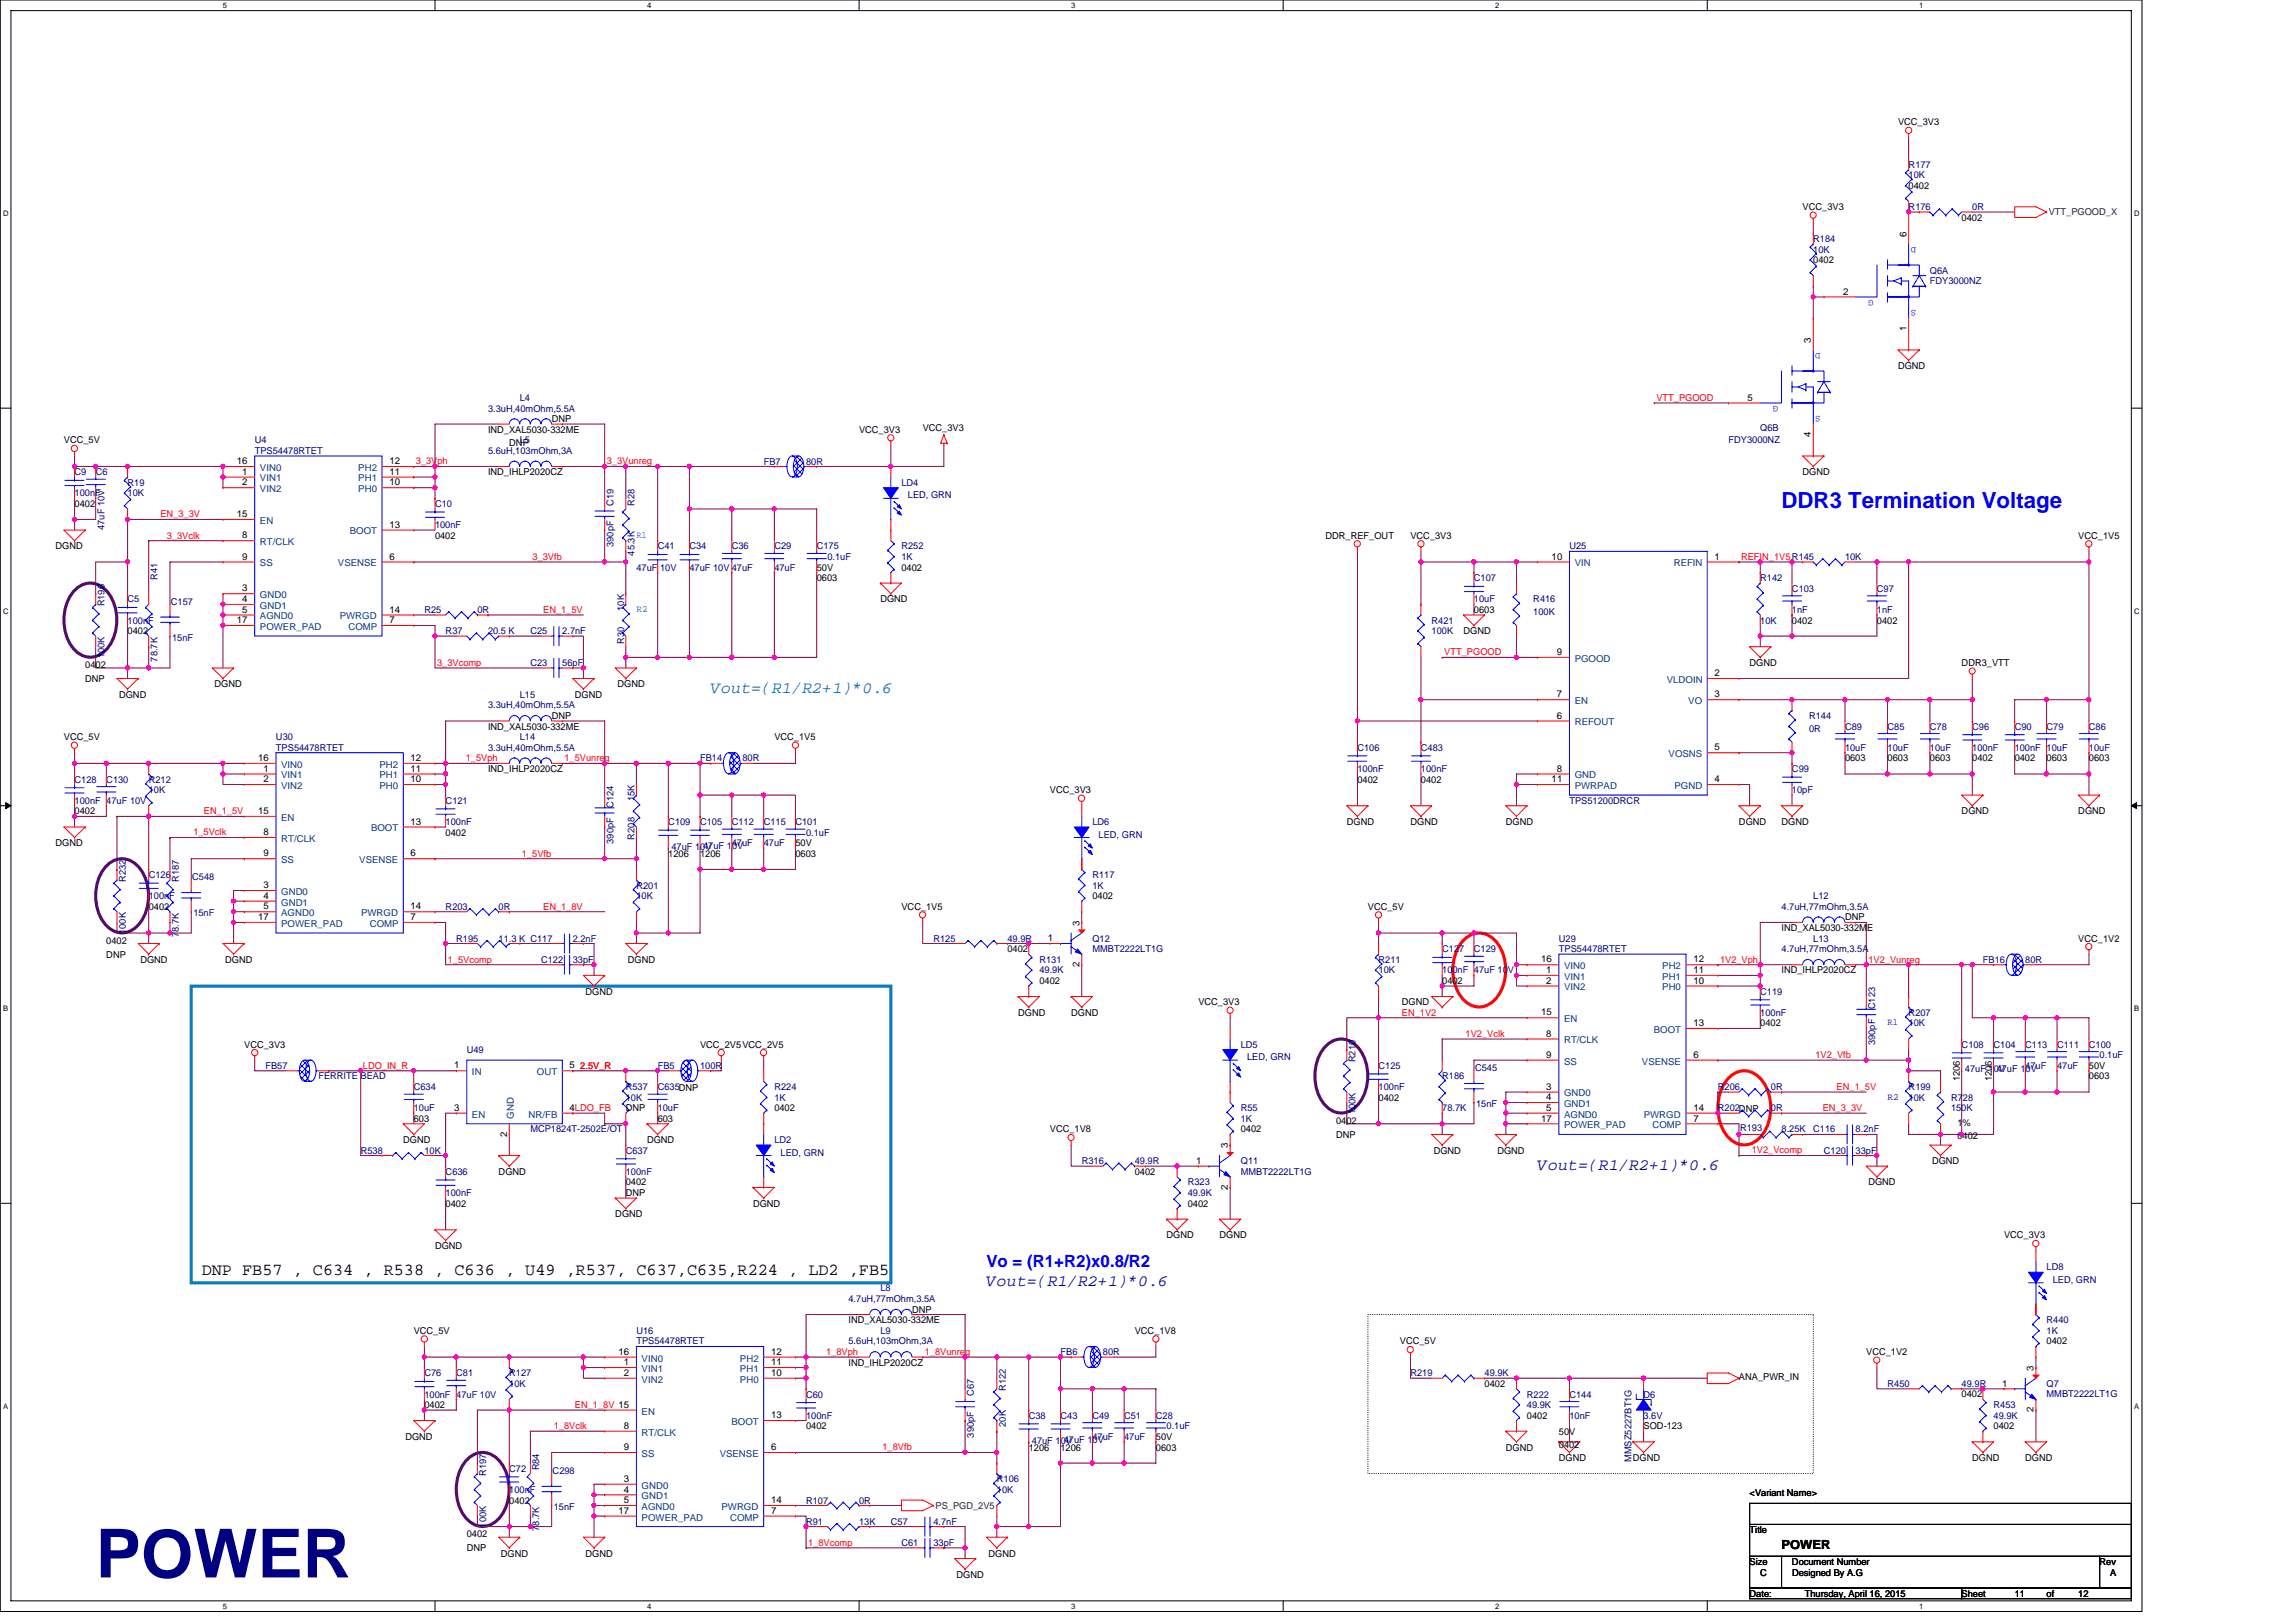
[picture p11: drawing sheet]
<svg xmlns="http://www.w3.org/2000/svg" width="297mm" height="210mm" viewBox="0 0 297 210" stroke-linecap="round" stroke-linejoin="round" font-family="sans-serif">
<defs><g id="words">
<text font-size="8.8" fill="#000080" x="12.4" y="204.1">POWER</text>
<text font-size="2.9" fill="#00f" x="230.5" y="65.8">DDR3 Termination Voltage</text>
<text font-size="2.2" fill="#0080c0" x="91.9" y="89.6">Vout=(R1/R2+1)*0.6</text>
<g font-size="2.2" fill="#0000a0">
<text x="198.9" y="151.3">Vout=(R1/R2+1)*0.6</text>
<text x="127.6" y="166.4">Vout=(R1/R2+1)*0.6</text>
</g>
<text font-size="2.2" x="26.1" y="165">DNP FB57 , C634 , R538 , C636 , U49 ,R537, C637,C635,R224 , LD2 ,FB5</text>
<text font-size="2.2" fill="#00f" x="127.6" y="163.9">Vo = (R1+R2)x0.8/R2</text>
<text font-size="1.6" x="230.5" y="200.4">POWER</text>
<g font-size="1.2">
<text x="245.6" y="16.2">VCC_3V3</text>
<text x="233.2" y="27.2">VCC_3V3</text>
<text x="246.9" y="24.4">0402</text>
<text x="253.8" y="28.6">0402</text>
<text x="234.6" y="34">0402</text>
<text x="246.6" y="30.6" transform="rotate(-90 246.6 30.6)">6</text>
<text x="238.4" y="38.1">2</text>
<text x="234.3" y="44.3" transform="rotate(-90 234.3 44.3)">3</text>
<text x="245.6" y="47.8">DGND</text>
<text x="246.6" y="42.8" transform="rotate(-90 246.6 42.8)">1</text>
<text x="226.1" y="51.8">5</text>
<text x="8.3" y="57.4">VCC_5V</text>
<text x="63.1" y="56">IND_XAL5030-332ME</text>
<text x="65.9" y="57.8">DNP</text>
<text x="71.4" y="54.6">DNP</text>
<text x="111.1" y="56">VCC_3V3</text>
<text x="119.4" y="55.7">VCC_3V3</text>
<text x="234.3" y="56.5" transform="rotate(-90 234.3 56.5)">4</text>
<text x="9.6" y="65.6">0402</text>
<text x="30.6" y="60">16</text>
<text x="31.3" y="61.4">1</text>
<text x="31.3" y="62.8">2</text>
<text x="50.4" y="62.8">10</text>
<text x="50.4" y="61.4">11</text>
<text x="50.4" y="60">12</text>
<text x="63.1" y="61.5">IND_IHLP2020CZ</text>
<text x="233.2" y="61.5">DGND</text>
<text x="7.2" y="71.1">DGND</text>
<text x="30.6" y="66.9">15</text>
<text x="31.3" y="69.7">8</text>
<text x="50.4" y="68.3">13</text>
<text x="56.3" y="69.7">0402</text>
<text x="171.5" y="69.7">DDR_REF_OUT</text>
<text x="182.5" y="69.7">VCC_3V3</text>
<text x="268.9" y="69.7">VCC_1V5</text>
<text x="31.3" y="76.5">3</text>
<text x="31.3" y="77.9">4</text>
<text x="31.3" y="72.4">9</text>
<text x="50.4" y="72.4">6</text>
<text x="105.7" y="73.8">50V</text>
<text x="105.7" y="75.2">0603</text>
<text x="113.9" y="77.9">DGND</text>
<text x="116.6" y="73.8">0402</text>
<text x="200.7" y="72.4">10</text>
<text x="221.8" y="72.4">1</text>
<text x="16.5" y="82">0402</text>
<text x="30.6" y="80.6">17</text>
<text x="31.3" y="79.3">5</text>
<text x="50.4" y="79.3">14</text>
<text x="50.4" y="80.6">7</text>
<text x="189.3" y="82">DGND</text>
<text x="190.7" y="79.3">0603</text>
<text x="231.8" y="80.7">0402</text>
<text x="242.8" y="80.7">0402</text>
<text x="11" y="86.4">0402</text>
<text x="11" y="88.2">DNP</text>
<text x="27.7" y="88.9">DGND</text>
<text x="79.9" y="88.9">DGND</text>
<text x="201.4" y="84.8">9</text>
<text x="221.8" y="87.5">2</text>
<text x="226.4" y="86.2">DGND</text>
<text x="253.8" y="86.2">DDR3_VTT</text>
<text x="8.3" y="95.8">VCC_5V</text>
<text x="15.4" y="90.3">DGND</text>
<text x="63.1" y="94.4">IND_XAL5030-332ME</text>
<text x="71.4" y="93">DNP</text>
<text x="74.4" y="90.3">DGND</text>
<text x="100.2" y="95.8">VCC_1V5</text>
<text x="201.4" y="93">6</text>
<text x="201.4" y="90.2">7</text>
<text x="221.8" y="90.2">3</text>
<text x="33.4" y="98.5">16</text>
<text x="34.1" y="99.8">1</text>
<text x="34.1" y="101.2">2</text>
<text x="53.1" y="101.2">10</text>
<text x="53.1" y="99.8">11</text>
<text x="53.1" y="98.5">12</text>
<text x="63.1" y="99.9">IND_IHLP2020CZ</text>
<text x="175.6" y="101.3">0402</text>
<text x="183.8" y="101.3">0402</text>
<text x="200.7" y="101.2">11</text>
<text x="201.4" y="99.8">8</text>
<text x="221.8" y="97.1">5</text>
<text x="221.8" y="101.2">4</text>
<text x="238.7" y="98.5">0603</text>
<text x="244.2" y="98.5">0603</text>
<text x="249.7" y="98.5">0603</text>
<text x="255.2" y="98.5">0402</text>
<text x="260.6" y="98.5">0402</text>
<text x="264.8" y="98.5">0603</text>
<text x="270.3" y="98.5">0603</text>
<text x="9.6" y="105.4">0402</text>
<text x="33.4" y="105.3">15</text>
<text x="53.1" y="106.7">13</text>
<text x="135.8" y="102.6">VCC_3V3</text>
<text x="174.2" y="106.7">DGND</text>
<text x="182.5" y="106.7">DGND</text>
<text x="194.8" y="106.7">DGND</text>
<text x="225" y="106.7">DGND</text>
<text x="230.5" y="106.7">DGND</text>
<text x="253.8" y="105.4">DGND</text>
<text x="268.9" y="105.4">DGND</text>
<text x="7.2" y="109.5">DGND</text>
<text x="34.1" y="108.1">8</text>
<text x="34.1" y="110.8">9</text>
<text x="53.1" y="110.8">6</text>
<text x="57.7" y="108.1">0402</text>
<text x="86.5" y="110.8">1206</text>
<text x="90.6" y="110.8">1206</text>
<text x="102.9" y="109.5">50V</text>
<text x="102.9" y="110.8">0603</text>
<text x="19.2" y="117.7">0402</text>
<text x="33.4" y="119">17</text>
<text x="34.1" y="114.9">3</text>
<text x="34.1" y="116.3">4</text>
<text x="34.1" y="117.7">5</text>
<text x="53.1" y="117.7">14</text>
<text x="53.1" y="119">7</text>
<text x="116.6" y="117.7">VCC_1V5</text>
<text x="139.7" y="119.8" transform="rotate(-90 139.7 119.8)">3</text>
<text x="141.3" y="116.3">0402</text>
<text x="177" y="117.7">VCC_5V</text>
<text x="238.7" y="119.1">DNP</text>
<text x="13.8" y="122.1">0402</text>
<text x="13.8" y="123.9">DNP</text>
<text x="18.2" y="124.6">DGND</text>
<text x="29.1" y="124.6">DGND</text>
<text x="81.2" y="124.6">DGND</text>
<text x="130.3" y="123.2">0402</text>
<text x="135.6" y="121.8">1</text>
<text x="139.7" y="125.1" transform="rotate(-90 139.7 125.1)">2</text>
<text x="199.4" y="124.5">16</text>
<text x="200" y="125.9">1</text>
<text x="219.1" y="125.9">11</text>
<text x="219.1" y="124.5">12</text>
<text x="230.5" y="120.5">IND_XAL5030-332ME</text>
<text x="230.5" y="125.9">IND_IHLP2020CZ</text>
<text x="268.9" y="121.8">VCC_1V2</text>
<text x="75.8" y="128.7">DGND</text>
<text x="131.7" y="131.4">DGND</text>
<text x="134.5" y="127.3">0402</text>
<text x="138.6" y="131.4">DGND</text>
<text x="155" y="130">VCC_3V3</text>
<text x="181.4" y="130">DGND</text>
<text x="186.6" y="127.3">0402</text>
<text x="199.4" y="131.4">15</text>
<text x="200" y="127.3">2</text>
<text x="219.1" y="127.3">10</text>
<text x="31.6" y="135.6">VCC_3V3</text>
<text x="90.6" y="135.6">VCC_2V5VCC_2V5</text>
<text x="200" y="134.1">8</text>
<text x="200" y="136.9">9</text>
<text x="219.1" y="132.8">13</text>
<text x="219.1" y="136.9">6</text>
<text x="227.7" y="132.8">0402</text>
<text x="58.8" y="138.2">1</text>
<text x="58.8" y="143.7">3</text>
<text x="73.7" y="143.7">4LDO_FB</text>
<text x="73.7" y="138.2">5</text>
<text x="81" y="143.8">DNP</text>
<text x="100.2" y="143.8">0402</text>
<text x="178.3" y="142.4">0402</text>
<text x="200" y="141">3</text>
<text x="200" y="142.3">4</text>
<text x="200" y="143.7">5</text>
<text x="219.1" y="143.7">14</text>
<text x="253.6" y="139.9" transform="rotate(-90 253.6 139.9)">1206</text>
<text x="257.7" y="139.9" transform="rotate(-90 257.7 139.9)">1206</text>
<text x="270.3" y="138.3">50V</text>
<text x="270.3" y="139.7">0603</text>
<text x="52.2" y="147.9">DGND</text>
<text x="53.5" y="145.1">603</text>
<text x="65.6" y="147" transform="rotate(-90 65.6 147)">2</text>
<text x="83.7" y="147.9">DGND</text>
<text x="85.1" y="145.1">603</text>
<text x="135.8" y="146.5">VCC_1V8</text>
<text x="158.9" y="148.5" transform="rotate(-90 158.9 148.5)">3</text>
<text x="160.5" y="146.5">0402</text>
<text x="172.9" y="145.4">0402</text>
<text x="172.9" y="147.2">DNP</text>
<text x="185.5" y="149.3">DGND</text>
<text x="193.7" y="149.3">DGND</text>
<text x="199.4" y="145.1">17</text>
<text x="219.1" y="145.1">7</text>
<text x="253.2" y="145.7">1%</text>
<text x="253.2" y="147.3">0402</text>
<text x="64.5" y="152">DGND</text>
<text x="81" y="153.4">0402</text>
<text x="81" y="154.7">DNP</text>
<text x="146.8" y="152">0402</text>
<text x="154.8" y="150.6">1</text>
<text x="158.9" y="153.9" transform="rotate(-90 158.9 153.9)">2</text>
<text x="241.7" y="153.4">DGND</text>
<text x="250" y="150.6">DGND</text>
<text x="56.3" y="161.6">DGND</text>
<text x="57.7" y="156.1">0402</text>
<text x="79.6" y="157.5">DGND</text>
<text x="97.4" y="156.1">DGND</text>
<text x="150.9" y="160.2">DGND</text>
<text x="153.7" y="156.1">0402</text>
<text x="157.8" y="160.2">DGND</text>
<text x="259.3" y="160.2">VCC_3V3</text>
<text x="53.5" y="172.6">VCC_5V</text>
<text x="109.8" y="171.2">IND_XAL5030-332ME</text>
<text x="118" y="169.8">DNP</text>
<text x="146.8" y="172.6">VCC_1V8</text>
<text x="181.1" y="173.9">VCC_5V</text>
<text x="264.8" y="173.9">0402</text>
<text x="80" y="175.3">16</text>
<text x="80.7" y="176.6">1</text>
<text x="80.7" y="178">2</text>
<text x="99.8" y="178">10</text>
<text x="99.8" y="176.6">11</text>
<text x="99.8" y="175.3">12</text>
<text x="109.8" y="176.7">IND_IHLP2020CZ</text>
<text x="192.1" y="179.4">0402</text>
<text x="225" y="178.6">ANA_PWR_IN</text>
<text x="241.4" y="175.3">VCC_1V2</text>
<text x="259" y="179.4">1</text>
<text x="263.1" y="177.4" transform="rotate(-90 263.1 177.4)">3</text>
<text x="54.9" y="182.2">0402</text>
<text x="80.7" y="184.9">8</text>
<text x="99.8" y="183.5">13</text>
<text x="104.3" y="184.9">0402</text>
<text x="197.5" y="183.6">0402</text>
<text x="201.7" y="185.6">50V</text>
<text x="212.6" y="184.9">SOD-123</text>
<text x="253.8" y="180.8">0402</text>
<text x="257.9" y="184.9">0402</text>
<text x="263.1" y="182.7" transform="rotate(-90 263.1 182.7)">2</text>
<text x="52.4" y="186.3">DGND</text>
<text x="80.7" y="191.7">3</text>
<text x="80.7" y="187.6">9</text>
<text x="99.8" y="187.6">6</text>
<text x="133.1" y="187.7">1206</text>
<text x="137.2" y="187.7">1206</text>
<text x="149.5" y="186.3">50V</text>
<text x="149.5" y="187.7">0603</text>
<text x="194.8" y="187.7">DGND</text>
<text x="201.7" y="189">DGND</text>
<text x="201.7" y="187.4">0402</text>
<text x="211.3" y="189">DGND</text>
<text x="255.2" y="189">DGND</text>
<text x="262" y="189">DGND</text>
<text x="65.9" y="194.5">0402</text>
<text x="80" y="195.9">17</text>
<text x="80.7" y="193.1">4</text>
<text x="80.7" y="194.5">5</text>
<text x="99.8" y="195.9">7</text>
<text x="99.8" y="194.5">14</text>
<text x="226.4" y="193.6">&lt;Variant Name&gt;</text>
<text x="60.4" y="198.9">0402</text>
<text x="60.4" y="200.7">DNP</text>
<text x="64.8" y="201.4">DGND</text>
<text x="75.8" y="201.4">DGND</text>
<text x="127.9" y="201.4">DGND</text>
<text x="226.4" y="198.4">Title</text>
<text x="226.4" y="202.5">Size</text>
<text x="227.7" y="203.9">C</text>
<text x="231.8" y="202.5">Document Number</text>
<text x="231.8" y="203.9">Designed By A.G</text>
<text x="271.6" y="202.5">Rev</text>
<text x="273" y="203.9">A</text>
<text x="123.8" y="204.1">DGND</text>
<text x="226.4" y="206.6">Date:</text>
<text x="233.5" y="206.6">Thursday, April 16, 2015</text>
<text x="253.8" y="206.6">Sheet</text>
<text x="260.6" y="206.6">11</text>
<text x="264.8" y="206.6">of</text>
<text x="268.9" y="206.6">12</text>
</g>
<g font-size="1.2" fill="#000080">
<text x="246.9" y="21.7">R177</text>
<text x="246.9" y="23.1">10K</text>
<text x="246.9" y="27.2">R176</text>
<text x="255.2" y="27.2">0R</text>
<text x="234.6" y="31.3">R184</text>
<text x="234.6" y="32.7">10K</text>
<text x="249.7" y="35.4">Q6A</text>
<text x="249.7" y="36.8">FDY3000NZ</text>
<text x="63.1" y="53.3">3.3uH,40mOhm,5.5A</text>
<text x="67.2" y="51.9">L4</text>
<text x="33" y="57.4">U4</text>
<text x="33" y="58.7">TPS54478RTET</text>
<text x="63.1" y="58.7">5.6uH,103mOhm,3A</text>
<text x="67.2" y="57.4">L5</text>
<text x="223.6" y="57.4">FDY3000NZ</text>
<text x="227.7" y="55.7">Q6B</text>
<text x="9.6" y="61.5">C9</text>
<text x="9.6" y="64.2">100nF</text>
<text x="12.4" y="61.5">C6</text>
<text x="16.5" y="62.8">R19</text>
<text x="16.5" y="64.2">10K</text>
<text x="56.3" y="65.6">C10</text>
<text x="79.4" y="65.4" transform="rotate(-90 79.4 65.4)">C19</text>
<text x="82.1" y="65.4" transform="rotate(-90 82.1 65.4)">R28</text>
<text x="98.8" y="60.1">FB7</text>
<text x="104.3" y="60.1">80R</text>
<text x="116.6" y="62.8">LD4</text>
<text x="117.5" y="64.5">LED, GRN</text>
<text x="13.5" y="68.6" transform="rotate(-90 13.5 68.6)">47uF 10V</text>
<text x="56.3" y="68.3">100nF</text>
<text x="79.4" y="70.8" transform="rotate(-90 79.4 70.8)">390pF</text>
<text x="82.1" y="71.9" transform="rotate(-90 82.1 71.9)">45.3K</text>
<text x="85.1" y="71.1">C41</text>
<text x="89.2" y="71.1">C34</text>
<text x="94.7" y="71.1">C36</text>
<text x="100.2" y="71.1">C29</text>
<text x="105.7" y="71.1">C175</text>
<text x="116.6" y="71.1">R252</text>
<text x="203" y="71.1">U25</text>
<text x="16.5" y="77.9">C5</text>
<text x="20.4" y="75" transform="rotate(-90 20.4 75)">R41</text>
<text x="82.3" y="73.8">47uF 10V</text>
<text x="89.2" y="73.8">47uF 10V 47uF</text>
<text x="100.2" y="73.8">47uF</text>
<text x="107" y="72.5">0.1uF</text>
<text x="116.6" y="72.5">1K</text>
<text x="190.7" y="75.2">C107</text>
<text x="190.7" y="77.9">10uF</text>
<text x="198.4" y="77.9">R416</text>
<text x="227.7" y="75.2">R142</text>
<text x="231.8" y="76.6">C103</text>
<text x="238.7" y="72.5">10K</text>
<text x="242.8" y="76.6">C97</text>
<text x="13.5" y="78.5" transform="rotate(-90 13.5 78.5)">R196</text>
<text x="16.5" y="80.7">100nF</text>
<text x="22.1" y="78.2">C157</text>
<text x="22.3" y="82.9">15nF</text>
<text x="54.9" y="79.3">R25</text>
<text x="57.7" y="82">R37</text>
<text x="61.8" y="79.3">0R</text>
<text x="63.1" y="82">20.5 K</text>
<text x="68.6" y="82">C25</text>
<text x="72.7" y="82">2.7nF</text>
<text x="80.7" y="83.3" transform="rotate(-90 80.7 83.3)">R30</text>
<text x="80.7" y="79" transform="rotate(-90 80.7 79)">10K</text>
<text x="185.2" y="80.7">R421</text>
<text x="185.2" y="82">100K</text>
<text x="198.4" y="79.6">100K</text>
<text x="227.7" y="80.7">10K</text>
<text x="231.8" y="79.3">1nF</text>
<text x="242.8" y="79.3">1nF</text>
<text x="13.5" y="85.2" transform="rotate(-90 13.5 85.2)">100K</text>
<text x="20.4" y="85.6" transform="rotate(-90 20.4 85.6)">78.7K</text>
<text x="68.6" y="86.2">C23</text>
<text x="72.7" y="86.2">56pF</text>
<text x="35.7" y="95.8">U30</text>
<text x="63.1" y="91.7">3.3uH,40mOhm,5.5A</text>
<text x="67.2" y="95.8">L14</text>
<text x="67.2" y="90.3">L15</text>
<text x="234" y="93">R144</text>
<text x="234" y="94.7">0R</text>
<text x="238.7" y="94.4">C89</text>
<text x="244.2" y="94.4">C85</text>
<text x="249.7" y="94.4">C78</text>
<text x="255.2" y="94.4">C96</text>
<text x="260.6" y="94.4">C90</text>
<text x="264.8" y="94.4">C79</text>
<text x="270.3" y="94.4">C86</text>
<text x="9.6" y="101.3">C128</text>
<text x="13.8" y="101.3">C130</text>
<text x="19.2" y="101.3">R212</text>
<text x="35.7" y="97.1">TPS54478RTET</text>
<text x="63.1" y="97.1">3.3uH,40mOhm,5.5A</text>
<text x="90.6" y="98.5">FB14</text>
<text x="96.1" y="98.5">80R</text>
<text x="175.6" y="97.1">C106</text>
<text x="175.6" y="99.9">100nF</text>
<text x="183.8" y="97.1">C483</text>
<text x="183.8" y="99.9">100nF</text>
<text x="231.8" y="99.9">C99</text>
<text x="238.7" y="97.1">10uF</text>
<text x="244.2" y="97.1">10uF</text>
<text x="249.7" y="97.1">10uF</text>
<text x="255.2" y="97.1">100nF</text>
<text x="260.6" y="97.1">100nF 10uF</text>
<text x="270.3" y="97.1">10uF</text>
<text x="9.6" y="104">100nF 47uF 10V</text>
<text x="19.2" y="102.6">10K</text>
<text x="57.7" y="104">C121</text>
<text x="57.7" y="106.7">100nF</text>
<text x="79.4" y="104.5" transform="rotate(-90 79.4 104.5)">C124</text>
<text x="82.1" y="103.7" transform="rotate(-90 82.1 103.7)">15K</text>
<text x="86.5" y="106.7">C109</text>
<text x="90.6" y="106.7">C105</text>
<text x="94.7" y="106.7">C112</text>
<text x="98.8" y="106.7">C115</text>
<text x="102.9" y="106.7">C101</text>
<text x="141.3" y="106.7">LD6</text>
<text x="203" y="104">TPS51200DRCR</text>
<text x="231.8" y="102.6">10pF</text>
<text x="19.2" y="113.6">C126</text>
<text x="24.9" y="113.9">C548</text>
<text x="79.4" y="109.2" transform="rotate(-90 79.4 109.2)">390pF</text>
<text x="82.1" y="108.6" transform="rotate(-90 82.1 108.6)">R208</text>
<text x="86.9" y="110">47uF 10V</text>
<text x="91" y="109.9">47uF 10V</text>
<text x="94.7" y="109.5">47uF</text>
<text x="98.8" y="109.5">47uF</text>
<text x="104.3" y="108.1">0.1uF</text>
<text x="141.3" y="113.6">R117</text>
<text x="142.1" y="108.4">LED, GRN</text>
<text x="16.3" y="114.1" transform="rotate(-90 16.3 114.1)">R232</text>
<text x="19.2" y="116.3">100nF</text>
<text x="23.1" y="114.1" transform="rotate(-90 23.1 114.1)">R187</text>
<text x="25" y="118.5">15nF</text>
<text x="57.7" y="117.7">R203</text>
<text x="64.5" y="117.7">0R</text>
<text x="82.3" y="115">R201</text>
<text x="82.3" y="116.3">10K</text>
<text x="141.3" y="115">1K</text>
<text x="230.5" y="117.7">4.7uH,77mOhm,3.5A</text>
<text x="234.6" y="116.3">L12</text>
<text x="16.3" y="120.8" transform="rotate(-90 16.3 120.8)">100K</text>
<text x="23.1" y="121.3" transform="rotate(-90 23.1 121.3)">78.7K</text>
<text x="59" y="121.8">R195</text>
<text x="64.5" y="121.8">11.3 K C117</text>
<text x="70" y="124.6">C122</text>
<text x="74.1" y="124.6">33pF</text>
<text x="74.1" y="121.8">2.2nF</text>
<text x="120.8" y="121.8">R125</text>
<text x="130.3" y="121.8">49.9R</text>
<text x="134.5" y="124.6">R131</text>
<text x="134.5" y="125.9">49.9K</text>
<text x="141.3" y="121.8">Q12</text>
<text x="141.3" y="123.2">MMBT2222LT1G</text>
<text x="178.3" y="124.6">R211</text>
<text x="178.3" y="125.9">10K</text>
<text x="186.6" y="123.2">C127</text>
<text x="186.6" y="125.9">100nF 47uF 10V</text>
<text x="190.7" y="123.2">C129</text>
<text x="201.7" y="121.8">U29</text>
<text x="201.7" y="123.2">TPS54478RTET</text>
<text x="230.5" y="123.2">4.7uH,77mOhm,3.5A</text>
<text x="234.6" y="121.8">L13</text>
<text x="256.5" y="124.6">FB16</text>
<text x="262" y="124.6">80R</text>
<text x="227.7" y="128.7">C119</text>
<text x="227.7" y="131.4">100nF</text>
<text x="242.6" y="130.6" transform="rotate(-90 242.6 130.6)">C123</text>
<text x="246.9" y="131.4">R207</text>
<text x="60.4" y="136.2">U49</text>
<text x="160.5" y="135.6">LD5</text>
<text x="161.4" y="137.2">LED, GRN</text>
<text x="175.4" y="137.4" transform="rotate(-90 175.4 137.4)">R210</text>
<text x="242.6" y="135.2" transform="rotate(-90 242.6 135.2)">390pF</text>
<text x="246.9" y="132.8">10K</text>
<text x="253.8" y="135.6">C108</text>
<text x="257.9" y="135.6">C104</text>
<text x="262" y="135.6">C113</text>
<text x="266.1" y="135.6">C111</text>
<text x="270.3" y="135.6">C100</text>
<text x="271.6" y="136.9">0.1uF</text>
<text x="34.3" y="138.3">FB57</text>
<text x="41.2" y="139.7">FERRITE BEAD</text>
<text x="53.5" y="141">C634</text>
<text x="53.5" y="143.8">10uF</text>
<text x="81" y="141">R537</text>
<text x="81" y="142.4">10K</text>
<text x="85.1" y="141">C635DNP</text>
<text x="85.1" y="143.8">10uF</text>
<text x="85.1" y="138.3">FB5</text>
<text x="90.6" y="138.3">100R</text>
<text x="100.2" y="141">R224</text>
<text x="100.2" y="142.4">1K</text>
<text x="160.5" y="143.8">R55</text>
<text x="178.3" y="138.3">C125</text>
<text x="178.3" y="141">100nF</text>
<text x="186.6" y="139.7">R186</text>
<text x="186.6" y="143.8">78.7K</text>
<text x="190.8" y="138.6">C545</text>
<text x="191" y="143.2">15nF</text>
<text x="222.2" y="141">R206</text>
<text x="222.2" y="143.8">R202DNP</text>
<text x="229.1" y="141">0R</text>
<text x="229.1" y="143.8">0R</text>
<text x="246.9" y="141">R199</text>
<text x="246.9" y="142.4">10K</text>
<text x="252.4" y="142.4">R728</text>
<text x="252.4" y="143.8">150K</text>
<text x="254.2" y="138.7">47uF 10V</text>
<text x="258.3" y="138.7">47uF 10V</text>
<text x="262" y="138.3">47uF</text>
<text x="266.1" y="138.3">47uF</text>
<text x="46.7" y="149.3">R538</text>
<text x="54.9" y="149.3">10K</text>
<text x="68.6" y="146.5">MCP1824T-2502E/OT</text>
<text x="81" y="149.3">C637</text>
<text x="100.2" y="147.9">LD2</text>
<text x="101" y="149.5">LED, GRN</text>
<text x="160.5" y="145.1">1K</text>
<text x="175.4" y="144.2" transform="rotate(-90 175.4 144.2)">100K</text>
<text x="225.1" y="146.4">R193</text>
<text x="230.5" y="146.5">8.25K</text>
<text x="234.6" y="146.5">C116</text>
<text x="236" y="149.3">C120</text>
<text x="240.1" y="149.3">33pF</text>
<text x="240.1" y="146.5">8.2nF</text>
<text x="57.7" y="152">C636</text>
<text x="57.7" y="154.7">100nF</text>
<text x="81" y="152">100nF</text>
<text x="140" y="150.6">R316</text>
<text x="146.8" y="150.6">49.9R</text>
<text x="153.7" y="153.4">R323</text>
<text x="153.7" y="154.7">49.9K</text>
<text x="160.5" y="150.6">Q11</text>
<text x="160.5" y="152">MMBT2222LT1G</text>
<text x="113.9" y="167.1">L8</text>
<text x="264.8" y="164.3">LD8</text>
<text x="265.6" y="166">LED, GRN</text>
<text x="82.3" y="172.6">U16</text>
<text x="82.3" y="173.9">TPS54478RTET</text>
<text x="109.8" y="168.5">4.7uH,77mOhm,3.5A</text>
<text x="109.8" y="173.9">5.6uH,103mOhm,3A</text>
<text x="113.9" y="172.6">L9</text>
<text x="264.8" y="171.2">R440</text>
<text x="264.8" y="172.6">1K</text>
<text x="54.9" y="178.1">C76</text>
<text x="59" y="178.1">C81</text>
<text x="65.9" y="178.1">R127</text>
<text x="65.9" y="179.4">10K</text>
<text x="130.1" y="180" transform="rotate(-90 130.1 180)">R122</text>
<text x="137.2" y="175.3">FB6</text>
<text x="142.7" y="175.3">80R</text>
<text x="182.5" y="178.1">R219</text>
<text x="192.1" y="178.1">49.9K</text>
<text x="244.2" y="179.4">R450</text>
<text x="253.8" y="179.4">49.9R</text>
<text x="264.8" y="179.4">Q7</text>
<text x="54.9" y="180.8">100nF 47uF 10V</text>
<text x="104.3" y="180.8">C60</text>
<text x="104.3" y="183.6">100nF</text>
<text x="126" y="186" transform="rotate(-90 126 186)">390pF</text>
<text x="126" y="180.6" transform="rotate(-90 126 180.6)">C67</text>
<text x="130.1" y="184.6" transform="rotate(-90 130.1 184.6)">20K</text>
<text x="133.1" y="183.6">C38</text>
<text x="137.2" y="183.6">C43</text>
<text x="141.3" y="183.6">C49</text>
<text x="145.4" y="183.6">C51</text>
<text x="149.5" y="183.6">C28</text>
<text x="150.9" y="184.9">0.1uF</text>
<text x="197.5" y="180.8">R222</text>
<text x="197.5" y="182.2">49.9K</text>
<text x="203" y="180.8">C144</text>
<text x="203" y="183.6">10nF</text>
<text x="212.6" y="180.8">D6</text>
<text x="212.6" y="183.6">3.6V</text>
<text x="257.9" y="182.2">R453</text>
<text x="257.9" y="183.6">49.9K</text>
<text x="264.8" y="180.8">MMBT2222LT1G</text>
<text x="62.9" y="190.9" transform="rotate(-90 62.9 190.9)">R197</text>
<text x="65.9" y="190.4">C72</text>
<text x="69.8" y="190.2" transform="rotate(-90 69.8 190.2)">R84</text>
<text x="71.5" y="190.7">C298</text>
<text x="129" y="191.8">R106</text>
<text x="133.5" y="186.8">47uF 10V</text>
<text x="137.6" y="186.7">47uF 10V</text>
<text x="141.3" y="186.3">47uF</text>
<text x="145.4" y="186.3">47uF</text>
<text x="211" y="189.1" transform="rotate(-90 211 189.1)">MMSZ5227BT1G</text>
<text x="62.9" y="197.7" transform="rotate(-90 62.9 197.7)">100K</text>
<text x="65.9" y="193.1">100nF</text>
<text x="71.6" y="195.3">15nF</text>
<text x="104.3" y="197.3">R91</text>
<text x="104.3" y="194.5">R107</text>
<text x="111.1" y="194.5">0R</text>
<text x="111.1" y="197.3">13K</text>
<text x="115.2" y="197.3">C57</text>
<text x="120.8" y="197.3">4.7nF</text>
<text x="129" y="193.1">10K</text>
<text x="69.8" y="198.1" transform="rotate(-90 69.8 198.1)">78.7K</text>
<text x="116.6" y="200">C61</text>
<text x="120.8" y="200">33pF</text>
</g>
<g font-size="1.2" fill="#004040">
<text x="265" y="27.9">VTT_PGOOD_X</text>
<text x="121" y="195.2">PS_PGD_2V5</text>
</g>
<g font-size="1.2" fill="#00f">
<text x="247.9" y="31.9" transform="rotate(180 247.9 31.9)">D</text>
<text x="242.4" y="38.8" transform="rotate(180 242.4 38.8)">G</text>
<text x="247.9" y="40.1" transform="rotate(180 247.9 40.1)">S</text>
<text x="235.5" y="45.6" transform="rotate(180 235.5 45.6)">D</text>
<text x="230.1" y="52.5" transform="rotate(180 230.1 52.5)">G</text>
<text x="235.5" y="53.8" transform="rotate(180 235.5 53.8)">S</text>
</g>
<g font-size="1.2" fill="#f00">
<text x="214.3" y="51.9">VTT_PGOOD</text>
<text x="53.8" y="60.1">3_3Vph</text>
<text x="78.5" y="60.1">3_3Vunreg</text>
<text x="20.8" y="66.9">EN_3_3V</text>
<text x="21.6" y="69.7">3_3Vclk</text>
<text x="68.9" y="72.4">3_3Vfb</text>
<text x="225.3" y="72.4">REFIN_1V5R145</text>
<text x="70.3" y="79.3">EN_1_5V</text>
<text x="56.6" y="86.1">3_3Vcomp</text>
<text x="186.9" y="84.8">VTT_PGOOD</text>
<text x="60.3" y="98.5">1_5Vph</text>
<text x="73" y="98.5">1_5Vunreg</text>
<text x="26.4" y="105.3">EN_1_5V</text>
<text x="25" y="108.1">1_5Vclk</text>
<text x="67.5" y="110.8">1_5Vfb</text>
<text x="70.3" y="117.7">EN_1_8V</text>
<text x="57.9" y="124.5">1_5Vcomp</text>
<text x="222.5" y="124.5">1V2_Vph</text>
<text x="241.7" y="124.5">1V2_Vunreg</text>
<text x="181.4" y="131.4">EN_1V2</text>
<text x="189.6" y="134.2">1V2_Vclk</text>
<text x="234.9" y="136.9">1V2_Vfb</text>
<text x="46.9" y="138.3">LDO_IN_R</text>
<text x="75.1" y="138.3">2.5V_R</text>
<text x="235.8" y="143.7">EN_3_3V</text>
<text x="237.6" y="141">EN_1_5V</text>
<text x="226.6" y="149.2">1V2_Vcomp</text>
<text x="106.9" y="175.3">1_8Vph</text>
<text x="119.7" y="175.3">1_8Vunreg</text>
<text x="71.6" y="184.9">1_8Vclk</text>
<text x="74.4" y="182.2">EN_1_8V 15</text>
<text x="114.2" y="187.6">1_8Vfb</text>
<text x="104.6" y="200">1_8Vcomp</text>
</g>
<g font-size="1.2" fill="#004080">
<text x="33.6" y="60.9">VIN0</text>
<text x="33.6" y="62.3">VIN1</text>
<text x="33.6" y="63.7">VIN2</text>
<text x="46.4" y="63.7">PH0</text>
<text x="46.4" y="62.3">PH1</text>
<text x="46.4" y="60.9">PH2</text>
<text x="33.6" y="70.5">RT/CLK</text>
<text x="33.6" y="67.8">EN</text>
<text x="45.3" y="69.2">BOOT</text>
<text x="33.6" y="77.4">GND0</text>
<text x="33.6" y="73.3">SS</text>
<text x="43.7" y="73.3">VSENSE</text>
<text x="203.7" y="73.3">VIN</text>
<text x="216.5" y="73.3">REFIN</text>
<text x="33.6" y="78.8">GND1</text>
<text x="33.6" y="80.1">AGND0</text>
<text x="33.6" y="81.5">POWER_PAD</text>
<text x="44" y="80.1">PWRGD</text>
<text x="45.1" y="81.5">COMP</text>
<text x="203.7" y="85.6">PGOOD</text>
<text x="215.6" y="88.3">VLDOIN</text>
<text x="203.7" y="93.9">REFOUT</text>
<text x="203.7" y="91.1">EN</text>
<text x="218.4" y="91.1">VO</text>
<text x="36.4" y="99.3">VIN0</text>
<text x="36.4" y="100.7">VIN1</text>
<text x="49.1" y="100.7">PH1</text>
<text x="49.1" y="99.3">PH2</text>
<text x="203.7" y="100.7">GND</text>
<text x="215.9" y="98">VOSNS</text>
<text x="36.4" y="106.2">EN</text>
<text x="36.4" y="102.1">VIN2</text>
<text x="48" y="107.6">BOOT</text>
<text x="49.1" y="102.1">PH0</text>
<text x="203.7" y="102.1">PWRPAD</text>
<text x="216.6" y="102.1">PGND</text>
<text x="36.4" y="108.9">RT/CLK</text>
<text x="36.4" y="111.7">SS</text>
<text x="46.5" y="111.7">VSENSE</text>
<text x="36.4" y="115.8">GND0</text>
<text x="36.4" y="117.2">GND1</text>
<text x="36.4" y="118.5">AGND0</text>
<text x="36.4" y="119.9">POWER_PAD</text>
<text x="46.7" y="118.5">PWRGD</text>
<text x="47.8" y="119.9">COMP</text>
<text x="202.3" y="125.4">VIN0</text>
<text x="215" y="125.4">PH2</text>
<text x="202.3" y="126.8">VIN1</text>
<text x="202.3" y="128.1">VIN2</text>
<text x="215" y="128.1">PH0</text>
<text x="215" y="126.8">PH1</text>
<text x="202.3" y="135">RT/CLK</text>
<text x="202.3" y="137.7">SS</text>
<text x="202.3" y="132.2">EN</text>
<text x="212.4" y="137.7">VSENSE</text>
<text x="213.9" y="133.6">BOOT</text>
<text x="61.1" y="139.1">IN</text>
<text x="69.5" y="139.1">OUT</text>
<text x="202.3" y="141.9">GND0</text>
<text x="202.3" y="143.2">GND1</text>
<text x="61.1" y="144.6">EN</text>
<text x="66.5" y="144.7" transform="rotate(-90 66.5 144.7)">GND</text>
<text x="68.4" y="144.6">NR/FB</text>
<text x="202.3" y="144.6">AGND0</text>
<text x="202.3" y="146">POWER_PAD</text>
<text x="212.7" y="144.6">PWRGD</text>
<text x="213.8" y="146">COMP</text>
<text x="83" y="176.1">VIN0</text>
<text x="83" y="177.5">VIN1</text>
<text x="83" y="178.9">VIN2</text>
<text x="95.7" y="178.9">PH0</text>
<text x="95.7" y="177.5">PH1</text>
<text x="95.7" y="176.1">PH2</text>
<text x="83" y="185.7">RT/CLK</text>
<text x="83" y="183">EN</text>
<text x="94.6" y="184.4">BOOT</text>
<text x="83" y="188.5">SS</text>
<text x="93.1" y="188.5">VSENSE</text>
<text x="83" y="192.6">GND0</text>
<text x="83" y="194">GND1</text>
<text x="83" y="195.3">AGND0</text>
<text x="83" y="196.7">POWER_PAD</text>
<text x="93.3" y="195.3">PWRGD</text>
<text x="94.5" y="196.7">COMP</text>
</g>
<text font-size="1.2" fill="#0080ff" x="82.3" y="69.6">R1</text>
<text font-size="1.2" fill="#0080c0" x="82.3" y="79.2">R2</text>
<g font-size="1.2" fill="#0000a0">
<text x="244.2" y="132.7">R1</text>
<text x="244.2" y="142.3">R2</text>
</g>
<g font-size="1">
<text x="28.8" y="1">5</text>
<text x="83.7" y="1">4</text>
<text x="138.6" y="1">3</text>
<text x="193.4" y="1">2</text>
<text x="248.3" y="1">1</text>
<text x=".4" y="28">D</text>
<text x="276.1" y="28">D</text>
<text x=".4" y="79.4">C</text>
<text x="276.1" y="79.4">C</text>
<text x=".4" y="130.9">B</text>
<text x="276.1" y="130.9">B</text>
<text x=".4" y="182.3">A</text>
<text x="276.1" y="182.3">A</text>
<text x="28.8" y="208.2">5</text>
<text x="83.7" y="208.2">4</text>
<text x="138.6" y="208.2">3</text>
<text x="193.4" y="208.2">2</text>
<text x="248.3" y="208.2">1</text>
</g>
</g></defs>
<path d="M0 0h277.1v208.5h-277.1zM1.4 1.4h274.3v205.7h-274.3z" fill="none" stroke="#000" stroke-width=".13"/>
<g fill="#fff">
<path d="M28.8 .1h.6v1.1h-.6z"/>
<path d="M28.8 207.3h.6v1.1h-.6z"/>
</g>
<path d="M56.3 0v1.4M56.3 207.1v1.4" fill="none" stroke="#000" stroke-width=".13"/>
<g fill="#fff">
<path d="M83.7 .1h.6v1.1h-.6z"/>
<path d="M83.7 207.3h.6v1.1h-.6z"/>
</g>
<path d="M111.1 0v1.4M111.1 207.1v1.4" fill="none" stroke="#000" stroke-width=".13"/>
<g fill="#fff">
<path d="M138.6 .1h.5v1.1h-.5z"/>
<path d="M138.6 207.3h.5v1.1h-.5z"/>
</g>
<path d="M166 0v1.4M166 207.1v1.4" fill="none" stroke="#000" stroke-width=".13"/>
<g fill="#fff">
<path d="M193.4 .1h.6v1.1h-.6z"/>
<path d="M193.4 207.3h.6v1.1h-.6z"/>
</g>
<path d="M220.9 0v1.4M220.9 207.1v1.4" fill="none" stroke="#000" stroke-width=".13"/>
<g fill="#fff">
<path d="M248.3 .1h.6v1.1h-.6z"/>
<path d="M248.3 207.3h.6v1.1h-.6z"/>
<path d="M.4 27.1h.7v1.1h-.7z"/>
<path d="M276.1 27.1h.7v1.1h-.7z"/>
<path d="M.4 78.5h.7v1.1h-.7z"/>
<path d="M276.1 78.5h.7v1.1h-.7z"/>
</g>
<path d="M0 52.8h1.4M275.7 52.8h1.4" fill="none" stroke="#000" stroke-width=".13"/>
<g fill="#fff">
<path d="M.4 130h.7v1.1h-.7z"/>
<path d="M276.1 130h.7v1.1h-.7z"/>
</g>
<path d="M0 104.2h1.4M275.7 104.2h1.4" fill="none" stroke="#000" stroke-width=".13"/>
<path d="M.7 103.8l.7 .4-.7 .4zM275.7 104.2l.7-.4v.8z" fill="#000" stroke="#000" stroke-width=".13"/>
<g fill="#fff">
<path d="M.4 181.4h.7v1.1h-.7z"/>
<path d="M276.1 181.4h.7v1.1h-.7z"/>
</g>
<path d="M0 155.7h1.4M275.7 155.7h1.4M226.4 194.5h49.3v2.7h-49.3zM226.4 197.2h49.3v4.2h-49.3zM226.4 201.4h4.1v4.1h-4.1zM226.4 205.5h27.4v1.3h-27.4zM230.5 201.4h41.1v4.1h-41.1zM253.8 205.5h21.9v1.3h-21.9zM271.6 201.4h4.1v4.1h-4.1z" fill="none" stroke="#000" stroke-width=".13"/>
<path d="M177 170.1h57.6v20.5h-57.6z" fill="none" stroke="#000" stroke-width=".13" stroke-dasharray="0 .3"/>
<path d="M189.2 121.8a2.72 2.72 0 0 1 4.4 0 6 6 0 0 1-.5 7.8 2.78 2.78 0 0 1-4.3-1 6.2 6.2 0 0 1 .4-6.8zM223.5 139.7a2.72 2.72 0 0 1 4.4 0 6 6 0 0 1-.5 7.8 2.78 2.78 0 0 1-4.4-1.1 6.2 6.2 0 0 1 .5-6.7z" fill="none" stroke="#f00" stroke-width=".4"/>
<path d="M9.5 76.6a2.72 2.72 0 0 1 4.4 0 6 6 0 0 1-.5 7.8 2.78 2.78 0 0 1-4.3-1.1 6.2 6.2 0 0 1 .4-6.7zM13.6 112.2a2.72 2.72 0 0 1 4.4 0 6 6 0 0 1-.5 7.8 2.78 2.78 0 0 1-4.3-1 6.2 6.2 0 0 1 .4-6.8zM171.3 135.6a2.72 2.72 0 0 1 4.4 0 6 6 0 0 1-.5 7.7 2.78 2.78 0 0 1-4.3-1 6.2 6.2 0 0 1 .4-6.7zM60.2 189a2.72 2.72 0 0 1 4.4 0 6 6 0 0 1-.4 7.8 2.78 2.78 0 0 1-4.4-1 6.2 6.2 0 0 1 .4-6.8z" fill="none" stroke="#400080" stroke-width=".4"/>
<path d="M24.7 127.6h90.5v38.4h-90.5z" fill="none" stroke="#0080c0" stroke-width=".4"/>
<g fill="none" stroke="#800040" stroke-width=".13">
<path d="M246.9 17.8v2.8M234.6 38.4h1.4M234.6 37v4.1M234.6 37h.1M234.6 28.8v1.4M246.9 27.4h.1M246.9 27.4h1.4M255.2 27.4h5.4M9.6 59v1.3M64.5 54.9h-8.2v5.4M72.7 54.9h5.5v5.4M115.2 57.6v2.7"/>
<path d="M122.1 57.6v2.7h-6.9M214 52.1h.1M214 52.1h9.6M9.6 64.5h.1M9.6 60.3h.1M9.6 67.2v1.4M9.6 60.3h19.2M9.6 64.5v2.7M12.4 60.3h.1M12.4 64.5v2.7h-2.8M16.5 72.7h.1M16.5 67.2h.1"/>
<path d="M16.5 60.3h.1M16.5 72.7h-4.1v4.1M16.5 67.2v5.5M16.5 72.7v4.1M16.5 67.2h12.3M19.2 70v6.8M19.2 70h.1M19.2 70h9.6M28.8 76.8v1.4M28.8 72.7h-6.8v5.5M28.8 61.7h.1M28.8 60.3h.1"/>
<path d="M28.8 78.2h.1M28.8 79.6h.1M28.8 60.3v2.8M28.8 78.2v8.2M53.5 60.3h.1M53.5 61.7h.1M53.5 63.1h.1M53.5 68.6h2.8M53.5 72.7h.1M53.5 79.6h2.8M53.5 60.3h2.8M53.5 61.7h2.8"/>
<path d="M53.5 63.1h2.8M53.5 72.7h27.5M56.3 63.1v1.4M56.3 60.3h8.2M56.3 60.3v2.8M56.3 60.3h.1M63.1 79.6h.1M63.1 79.6h12.4M72.7 60.3h5.5M78.2 60.3v4.2M78.2 72.7h.1M78.2 60.3h.1"/>
<path d="M78.2 68.6v4.1M78.2 60.3h6.9M81 60.3h.1M81 60.3v4.2M81 71.3v1.4M81 72.7v4.1M85.1 60.3h4.1M85.1 74.1h.1M85.1 60.3h.1M85.1 60.3v9.7M85.1 74.1v10.9M89.2 65.8v4.2"/>
<path d="M89.2 65.8h.1M89.2 60.3h.1M89.2 74.1v10.9M89.2 60.3h11M89.2 65.8h11M89.2 60.3v5.5M94.7 65.8v4.2M94.7 74.1v10.9M94.7 65.8h.1M100.2 65.8h5.5v4.2M100.2 74.1h.1M100.2 65.8h.1"/>
<path d="M100.2 65.8v4.2M100.2 74.1v10.9M105.7 60.3h.1M105.7 74.1v10.9h-5.5M105.7 60.3h9.5M175.6 71.3v22M183.8 72.7h.1M183.8 71.3v1.4M183.8 72.7v5.5M183.8 72.7h6.9M190.7 78.2v1.4M190.7 72.7h.1"/>
<path d="M190.7 72.7h5.5v2.7M190.7 72.7v1.4M196.2 72.7h.1M196.2 72.7h2.7M225 72.7h.1M225 72.7h2.7M227.7 72.7v1.4M227.7 72.7h4.1M231.8 72.7h1.4M231.8 79.6h.1M231.8 72.7h.1M231.8 72.7v2.7"/>
<path d="M231.8 79.6v2.7M240.1 72.7h2.7M242.8 79.6v2.7h-11M242.8 72.7v2.7M242.8 72.7h.1M242.8 72.7h4.1M246.9 72.7h23.4M246.9 72.7h.1M246.9 72.7v15.1h-21.9M270.3 72.7h.1M270.3 71.3v1.4M270.3 72.7v17.8"/>
<path d="M9.6 98.8v1.3M9.6 98.8h4.2v1.3M9.6 98.8h.1M9.6 97.4v1.4M12.4 83.7v2.7h4.1M13.8 98.8h.1M13.8 98.8h17.8M16.5 86.4h.1M16.5 86.4h2.7M16.5 80.9v5.5M16.5 86.4v1.4M19.2 83.7h.1"/>
<path d="M19.2 98.8h.1M19.2 83.7v2.7M22 82.3v4.1h-2.8M28.8 80.9h.1M28.8 98.8h.1M28.8 98.8v1.3M53.5 80.9h2.8v1.4M56.3 82.3v4.1h13.7M56.3 82.3h2.7M56.3 82.3h.1M56.3 98.8h1.4M57.7 98.8h.1"/>
<path d="M57.7 98.8v1.3M57.7 98.8h6.8M64.5 93.3h-6.8v5.5M65.9 82.3h4.1M72.7 93.3h5.5v5.5M72.7 98.8h.1M72.7 98.8h19.2M74.1 82.3h1.4v4.1M74.1 86.4h1.4M75.5 86.4h.1M75.5 86.4v1.4M78.2 98.8v4.1"/>
<path d="M78.2 98.8h.1M81 83.7v1.3h4.1M81 85h.1M81 85v1.4M82.3 98.8v2.7M82.3 98.8h.1M85.1 85h4.1M86.5 98.8v6.8M86.5 98.8h.1M89.2 85h.1M89.2 85h11M90.6 98.8h.1"/>
<path d="M90.6 98.8v4.1M94.7 85h.1M102.9 97.4v1.4h-5.5M175.6 93.3v2.7M175.6 93.3h.1M175.6 93.3h23.3M183.8 85v5.5M183.8 90.5h.1M183.8 90.5v5.5M183.8 90.5h15.1M186.6 85h.1M186.6 85h12.3"/>
<path d="M196.2 82.3v2.7M196.2 85h.1M225 97.4h6.8v1.4M225 97.4h.1M225 90.5h6.8M227.7 82.3h.1M227.7 80.9v1.4h4.1M227.7 82.3v1.4M231.8 90.5h6.9v2.8M231.8 90.5h.1M238.7 97.4v2.7h5.5M238.7 90.5h.1"/>
<path d="M238.7 90.5h16.5M244.2 90.5h.1M244.2 97.4v2.7M244.2 90.5v2.8M249.7 97.4v2.7M249.7 90.5h.1M249.7 90.5v2.8M255.2 97.4v2.7M255.2 90.5v2.8M255.2 87.8v2.7M260.6 97.4v2.7h4.2M264.8 97.4v2.7"/>
<path d="M264.8 90.5v2.8M264.8 90.5h-4.2v2.8M264.8 90.5h.1M264.8 90.5h5.5M270.3 90.5v2.8M270.3 97.4v2.7M9.6 105.6h.1M9.6 104.2v1.4M9.6 105.6v1.4M13.8 104.2v1.4h-4.2M15.1 105.6h.1M15.1 105.6v6.9"/>
<path d="M15.1 119.3v1.4h4.1M15.1 105.6h16.5M19.2 105.6v6.9M19.2 105.6h.1M19.2 116.6v4.1M22 108.4v4.1M22 108.4h.1M22 119.3v1.4M22 108.4h9.6M24.7 118v2.7h-5.5M28.8 100.1v1.4h2.8M28.8 100.1h.1"/>
<path d="M28.8 100.1h2.8M30.2 118h.1M30.2 119.3h1.4M30.2 116.6h1.4M30.2 116.6h.1M30.2 118h1.4M30.2 119.3h.1M30.2 116.6v5.5M31.6 111.1h-6.9v2.8M31.6 115.2h-1.4v1.4M56.3 119.3h1.4v2.8M56.3 107h1.4"/>
<path d="M56.3 100.1h1.4M56.3 118h2.7M56.3 101.5h1.4M56.3 111.1h.1M56.3 111.1h21.9M57.7 101.5h.1M57.7 100.1v1.4M57.7 101.5v1.4M65.9 118h.1M65.9 118h12.3M78.2 107h.1M78.2 111.1h4.1"/>
<path d="M78.2 107v4.1M82.3 111.1v1.4M82.3 108.4h.1M82.3 119.3v1.4M82.3 108.4v2.7M86.5 109.7h.1M86.5 109.7v11M90.6 112.5v8.2h-4.1M90.6 112.5h.1M90.6 102.9h4.1v2.7M90.6 102.9h.1M90.6 109.7v2.8"/>
<path d="M90.6 102.9v2.7M90.6 112.5h8.2M94.7 102.9h4.1M94.7 109.7v2.8M94.7 112.5h.1M98.8 109.7v2.8M98.8 102.9h.1M98.8 102.9h4.1v2.7M98.8 102.9v2.7M102.9 109.7v2.8h-4.1M119.4 119.3v2.8h4.1M140 118v1.3"/>
<path d="M140 111.1v1.4M175.6 100.1v4.1M178.3 119.3v1.4M183.8 100.1v4.1M196.2 101.5v2.7M196.2 101.5h.1M196.2 101.5h2.7M198.9 100.1h-2.7v1.4M225 101.5h1.4v2.7M231.8 119.3h-4.1v5.5M231.8 102.9v1.3M240.1 119.3h1.3v5.5"/>
<path d="M244.2 100.1h.1M244.2 100.1h11M249.7 100.1h.1M255.2 100.1v2.8M264.8 100.1h.1M264.8 100.1h5.5M270.3 100.1v2.8M19.2 120.7h.1M19.2 120.7v1.4M22 120.7h.1M33 137.2v1.3h4.1M42.6 138.5h4.1"/>
<path d="M46.7 138.5h.1M46.7 138.5v11h2.7M46.7 138.5h6.8v1.4M53.5 138.5h.1M53.5 138.5h5.5M57.7 122.1h.1M57.7 122.1h2.7M57.7 122.1v2.7h13.7M67.2 122.1h4.2M74.1 138.5h.1M74.1 138.5h12.4M75.5 124.8h.1"/>
<path d="M75.5 122.1h1.4v2.7M75.5 124.8h1.4M76.9 124.8v1.4M81 138.5h.1M82.3 120.7h4.2M82.3 120.7h.1M82.3 120.7v1.4M85.1 138.5h.1M85.1 138.5v1.4M93.3 137.2v1.3h-1.4M98.8 137.2v1.3M130.3 122.1h2.8"/>
<path d="M133.1 122.1h.1M133.1 122.1h2.7M140 124.8v4.1M159.1 131.7v1.4M178.3 120.7v1.4M178.3 128.9v2.8M178.3 120.7h8.3v1.4M178.3 120.7h.1M178.3 131.7h.1M178.3 131.7h-4.1v4.1M178.3 131.7h19.2M178.3 131.7v5.5"/>
<path d="M186.6 134.4h.1M186.6 127.6v1.3M186.6 127.6h.1M186.6 126.2v1.4M186.6 134.4v2.8M186.6 120.7h.1M186.6 120.7h4.1M186.6 134.4h10.9M190.7 126.2v1.4h-4.1M190.7 120.7h.1M190.7 120.7h5.5v4.1h1.3M190.7 120.7v1.4"/>
<path d="M196.2 124.8v1.4h1.3M196.2 124.8h.1M196.2 126.2v1.4h1.3M196.2 126.2h.1M197.5 137.2h-6.8v1.3M222.2 127.6h.1M222.2 137.2h.1M222.2 124.8h.1M222.2 126.2h5.5M222.2 124.8h5.5M222.2 137.2h24.7M227.7 124.8h4.1"/>
<path d="M227.7 124.8h.1M227.7 126.2h.1M227.7 131.7v1.4h-5.5M227.7 124.8v2.8h-5.5M240.1 124.8h1.3M241.4 133.1v4.1M241.4 124.8v4.1M241.4 124.8h.1M241.4 137.2h.1M241.4 124.8h5.5M246.9 135.8v1.4M246.9 137.2h.1"/>
<path d="M246.9 124.8v4.1M246.9 124.8h6.9M246.9 137.2v1.3h4.2M251.1 138.5h.1M251.1 139.9h.1M251.1 138.5v1.4M253.8 138.5h.1M253.8 124.8h1.4M253.8 124.8h.1M253.8 124.8v9.6M253.8 138.5v8.3M255.2 124.8h2.7"/>
<path d="M255.2 124.8h.1M255.2 124.8v6.9h2.7M257.9 131.7h.1M257.9 138.5v2.8M257.9 131.7v2.7M257.9 131.7h4.1M262 131.7v2.7M262 138.5v2.8M262 131.7h4.1M266.1 131.7h4.2v2.7M266.1 138.5v2.8M266.1 131.7h.1"/>
<path d="M266.1 131.7v2.7M270.3 138.5v2.8h-4.2M270.3 123.4v1.4h-6.9M53.5 144v1.4M56.3 149.5h1.4M57.7 155v4.1M57.7 149.5h.1M57.7 149.5v1.4M59 144h-1.3v5.5M65.9 146.8v2.7M74.1 144h.1M74.1 144h4.1v1.4"/>
<path d="M78.2 145.4h2.8v2.7M78.2 145.4h.1M81 152.3v2.7M85.1 144v1.4M138.6 148.1v2.8h2.7M148.2 150.9h4.1M152.3 150.9h.1M152.3 150.9h2.7M159.1 153.6v4.1M174.2 145.4h.1M174.2 142.6v2.8M174.2 145.4h4.1"/>
<path d="M178.3 145.4h8.3M178.3 141.3v4.1M186.6 145.4h.1M186.6 144v1.4M186.6 145.4v1.4M190.7 142.6v2.8h-4.1M194.8 142.6h2.7M194.8 142.6h.1M194.8 144h2.7M194.8 145.4v1.4M194.8 145.4h.1M194.8 144h.1"/>
<path d="M194.8 142.6v2.8M194.8 145.4h2.7M197.5 141.3h-2.7v1.3M222.2 145.4h2.8v1.4M222.2 141.3v2.7h1.4M222.2 141.3h.1M222.2 141.3h1.4M225 149.5h.1M225 146.8h.1M225 146.8h1.4M225 149.5h12.3M225 146.8v2.7"/>
<path d="M230.5 144h.1M230.5 141.3h.1M230.5 141.3h10.9M230.5 144h10.9M233.2 146.8h4.1M241.4 146.8h1.4v2.7M241.4 149.5h1.4M242.8 149.5h.1M242.8 149.5v1.4M246.9 145.4v1.4h4.2M251.1 146.8h.1M251.1 146.8h2.7"/>
<path d="M251.1 146.8v1.3M257.9 141.3v5.5h-4.1M257.9 141.3h.1M257.9 141.3h4.1M262 141.3h4.1M266.1 141.3h.1M54.9 175.6v1.3M54.9 175.6h4.1v1.3M54.9 175.6h.1M54.9 174.2v1.4M59 175.6h.1M59 175.6h19.2"/>
<path d="M65.9 175.6h.1M75.5 175.6h.1M75.5 176.9v1.4h2.7M75.5 176.9h.1M75.5 176.9h2.7M75.5 175.6v1.3M102.9 175.6h1.4M102.9 176.9h1.4M102.9 178.3h1.4M104.3 178.3h.1M104.3 175.6h.1M104.3 176.9v1.4"/>
<path d="M104.3 175.6h6.8M104.3 175.6v1.3M104.3 178.3v1.4M111.1 170.1h-6.8v5.5M119.4 170.1h5.5v5.5M119.4 175.6h.1M119.4 175.6h19.2M124.9 175.6v4.1M124.9 175.6h.1M129 175.6v2.7M129 175.6h.1M133.1 175.6v6.8"/>
<path d="M133.1 175.6h.1M137.2 175.6h.1M137.2 179.7h4.1v2.7M137.2 179.7h.1M137.2 175.6v4.1M137.2 179.7v2.7M141.3 179.7h4.1M145.4 179.7v2.7M145.4 179.7h4.1M149.5 174.2v1.4h-5.4M149.5 179.7h.1M149.5 179.7v2.7"/>
<path d="M182.5 175.6v2.7h2.7M192.1 178.3h4.1M196.2 178.3h.1M196.2 178.3h24.7M203 178.3h.1M203 178.3v1.4M242.8 176.9v2.8h4.1M253.8 179.7h2.7M256.5 179.7h.1M256.5 179.7h2.8M263.4 175.6v1.3M263.4 168.7v1.4"/>
<path d="M54.9 182.4h.1M54.9 181.1v1.3M54.9 182.4v1.4M59 181.1v1.3h-4.1M61.8 196.2v1.3h4.1M65.9 182.4v6.9M65.9 197.5h.1M65.9 197.5v1.4M65.9 182.4h.1M65.9 193.4v4.1M65.9 182.4h-4.1v6.9M65.9 182.4h12.3"/>
<path d="M68.6 185.2v4.1M68.6 185.2h.1M68.6 197.5h.1M68.6 196.2v1.3M68.6 185.2h9.6M71.4 194.8v2.7h-5.5M76.9 194.8h.1M76.9 196.2h1.3M76.9 193.4h1.3M76.9 193.4h.1M76.9 194.8h1.3M76.9 196.2h.1"/>
<path d="M76.9 193.4v5.5M78.2 187.9h-6.8v2.7M78.2 192h-1.3v1.4M102.9 196.2h1.4v1.3M102.9 183.8h1.4M102.9 194.8h2.8M102.9 187.9h.1M102.9 187.9h22M104.3 197.5v2.8M104.3 197.5h.1M104.3 197.5h1.4M112.5 197.5h5.5"/>
<path d="M112.5 194.8h4.1M122.1 197.5h2.8v2.8M124.9 183.8h.1M124.9 187.9h4.1M124.9 183.8v4.1M129 197.5h4.1M129 187.9v1.4M129 197.5h.1M129 185.2h.1M129 196.2v1.3M129 185.2v2.7M129 197.5v1.4"/>
<path d="M133.1 186.5h.1M133.1 186.5v11M137.2 189.3v8.2h-4.1M137.2 189.3h.1M137.2 186.5v2.8M137.2 189.3h8.2M141.3 186.5v2.8M141.3 189.3h.1M145.4 186.5v2.8M149.5 186.5v2.8h-4.1M203 183.8v2.7M212.6 185.2v1.3"/>
<path d="M263.4 182.4v4.1M104.3 200.3h.1M104.3 200.3h13.7M122.1 200.3h.1M122.1 200.3h2.8M124.9 200.3v1.3"/>
</g>
<g fill="#f0f" stroke="#f0f" stroke-width=".13">
<circle cx="133.1" cy="122.1" r=".27"/>
<circle cx="196.2" cy="178.3" r=".27"/>
<circle cx="212.6" cy="178.3" r=".27"/>
<circle cx="203" cy="178.3" r=".27"/>
<circle cx="56.3" cy="61.7" r=".27"/>
<circle cx="56.3" cy="63.1" r=".27"/>
<circle cx="78.2" cy="72.7" r=".27"/>
<circle cx="16.5" cy="72.7" r=".27"/>
<circle cx="16.5" cy="67.2" r=".27"/>
<circle cx="80.9" cy="60.3" r=".27"/>
<circle cx="94.7" cy="85" r=".27"/>
<circle cx="89.2" cy="85" r=".27"/>
<circle cx="28.8" cy="80.9" r=".27"/>
<circle cx="12.4" cy="60.3" r=".27"/>
<circle cx="16.5" cy="86.4" r=".27"/>
<circle cx="75.5" cy="86.4" r=".27"/>
<circle cx="19.2" cy="86.4" r=".27"/>
<circle cx="9.6" cy="67.2" r=".27"/>
<circle cx="94.7" cy="65.8" r=".27"/>
<circle cx="89.2" cy="65.8" r=".27"/>
<circle cx="80.9" cy="72.7" r=".27"/>
<circle cx="89.2" cy="60.3" r=".27"/>
<circle cx="115.2" cy="60.3" r=".27"/>
<circle cx="28.8" cy="61.7" r=".27"/>
<circle cx="16.5" cy="60.3" r=".27"/>
<circle cx="9.6" cy="60.3" r=".27"/>
<circle cx="80.9" cy="85" r=".27"/>
<circle cx="56.3" cy="82.3" r=".27"/>
<circle cx="85.1" cy="85" r=".27"/>
<circle cx="78.2" cy="60.3" r=".27"/>
<circle cx="85.1" cy="60.3" r=".27"/>
<circle cx="28.8" cy="60.3" r=".27"/>
<circle cx="28.8" cy="78.2" r=".27"/>
<circle cx="28.8" cy="79.6" r=".27"/>
<circle cx="100.2" cy="85" r=".27"/>
<circle cx="100.2" cy="65.8" r=".27"/>
<circle cx="56.3" cy="60.3" r=".27"/>
<circle cx="90.6" cy="112.5" r=".27"/>
<circle cx="57.6" cy="122.1" r=".27"/>
<circle cx="19.2" cy="120.7" r=".27"/>
<circle cx="76.8" cy="124.8" r=".27"/>
<circle cx="78.2" cy="111.1" r=".27"/>
<circle cx="28.8" cy="98.8" r=".27"/>
<circle cx="28.8" cy="100.1" r=".27"/>
<circle cx="19.2" cy="98.8" r=".27"/>
<circle cx="9.6" cy="98.8" r=".27"/>
<circle cx="9.6" cy="105.6" r=".27"/>
<circle cx="57.6" cy="101.5" r=".27"/>
<circle cx="57.6" cy="100.1" r=".27"/>
<circle cx="57.6" cy="98.8" r=".27"/>
<circle cx="90.6" cy="98.8" r=".27"/>
<circle cx="78.2" cy="98.8" r=".27"/>
<circle cx="86.4" cy="120.7" r=".27"/>
<circle cx="82.3" cy="120.7" r=".27"/>
<circle cx="19.2" cy="105.6" r=".27"/>
<circle cx="82.3" cy="111.1" r=".27"/>
<circle cx="82.3" cy="98.8" r=".27"/>
<circle cx="22" cy="120.7" r=".27"/>
<circle cx="30.2" cy="117.9" r=".27"/>
<circle cx="30.2" cy="116.6" r=".27"/>
<circle cx="30.2" cy="119.3" r=".27"/>
<circle cx="13.7" cy="98.8" r=".27"/>
<circle cx="94.7" cy="102.9" r=".27"/>
<circle cx="90.6" cy="102.9" r=".27"/>
<circle cx="94.7" cy="112.5" r=".27"/>
<circle cx="98.8" cy="112.5" r=".27"/>
<circle cx="98.8" cy="102.9" r=".27"/>
<circle cx="86.4" cy="98.8" r=".27"/>
<circle cx="253.8" cy="146.8" r=".27"/>
<circle cx="257.9" cy="131.7" r=".27"/>
<circle cx="266.1" cy="141.3" r=".27"/>
<circle cx="194.8" cy="142.6" r=".27"/>
<circle cx="194.8" cy="145.4" r=".27"/>
<circle cx="186.6" cy="145.4" r=".27"/>
<circle cx="194.8" cy="144" r=".27"/>
<circle cx="227.7" cy="127.6" r=".27"/>
<circle cx="186.6" cy="127.6" r=".27"/>
<circle cx="190.7" cy="120.7" r=".27"/>
<circle cx="178.3" cy="120.7" r=".27"/>
<circle cx="253.8" cy="124.8" r=".27"/>
<circle cx="246.9" cy="137.1" r=".27"/>
<circle cx="246.9" cy="124.8" r=".27"/>
<circle cx="241.4" cy="124.8" r=".27"/>
<circle cx="251" cy="146.8" r=".27"/>
<circle cx="241.4" cy="137.1" r=".27"/>
<circle cx="266.1" cy="131.7" r=".27"/>
<circle cx="262" cy="131.7" r=".27"/>
<circle cx="262" cy="141.3" r=".27"/>
<circle cx="257.9" cy="141.3" r=".27"/>
<circle cx="255.1" cy="124.8" r=".27"/>
<circle cx="196.2" cy="124.8" r=".27"/>
<circle cx="196.2" cy="126.2" r=".27"/>
<circle cx="227.7" cy="124.8" r=".27"/>
<circle cx="227.7" cy="126.2" r=".27"/>
<circle cx="225" cy="146.8" r=".27"/>
<circle cx="186.6" cy="120.7" r=".27"/>
<circle cx="242.8" cy="149.5" r=".27"/>
<circle cx="178.3" cy="131.7" r=".27"/>
<circle cx="256.5" cy="179.7" r=".27"/>
<circle cx="190.7" cy="72.7" r=".27"/>
<circle cx="183.8" cy="72.7" r=".27"/>
<circle cx="231.8" cy="97.4" r=".27"/>
<circle cx="270.2" cy="72.7" r=".27"/>
<circle cx="270.2" cy="100.1" r=".27"/>
<circle cx="264.8" cy="100.1" r=".27"/>
<circle cx="270.2" cy="90.5" r=".27"/>
<circle cx="264.8" cy="90.5" r=".27"/>
<circle cx="175.6" cy="93.3" r=".27"/>
<circle cx="244.2" cy="100.1" r=".27"/>
<circle cx="196.2" cy="101.5" r=".27"/>
<circle cx="242.8" cy="72.7" r=".27"/>
<circle cx="238.7" cy="90.5" r=".27"/>
<circle cx="231.8" cy="90.5" r=".27"/>
<circle cx="183.8" cy="90.5" r=".27"/>
<circle cx="244.2" cy="90.5" r=".27"/>
<circle cx="231.8" cy="82.3" r=".27"/>
<circle cx="255.1" cy="100.1" r=".27"/>
<circle cx="249.7" cy="100.1" r=".27"/>
<circle cx="227.7" cy="72.7" r=".27"/>
<circle cx="196.2" cy="72.7" r=".27"/>
<circle cx="227.7" cy="82.3" r=".27"/>
<circle cx="249.7" cy="90.5" r=".27"/>
<circle cx="255.1" cy="90.5" r=".27"/>
<circle cx="246.9" cy="72.7" r=".27"/>
<circle cx="231.8" cy="72.7" r=".27"/>
<circle cx="196.2" cy="85" r=".27"/>
<circle cx="246.9" cy="27.4" r=".27"/>
<circle cx="234.6" cy="38.4" r=".27"/>
<circle cx="137.2" cy="189.3" r=".27"/>
<circle cx="65.9" cy="197.5" r=".27"/>
<circle cx="124.8" cy="187.9" r=".27"/>
<circle cx="75.5" cy="175.6" r=".27"/>
<circle cx="75.5" cy="176.9" r=".27"/>
<circle cx="65.9" cy="175.6" r=".27"/>
<circle cx="54.9" cy="175.6" r=".27"/>
<circle cx="54.9" cy="182.4" r=".27"/>
<circle cx="104.3" cy="178.3" r=".27"/>
<circle cx="104.3" cy="176.9" r=".27"/>
<circle cx="104.3" cy="175.6" r=".27"/>
<circle cx="137.2" cy="175.6" r=".27"/>
<circle cx="124.8" cy="175.6" r=".27"/>
<circle cx="133.1" cy="197.5" r=".27"/>
<circle cx="129" cy="197.5" r=".27"/>
<circle cx="65.9" cy="182.4" r=".27"/>
<circle cx="129" cy="187.9" r=".27"/>
<circle cx="129" cy="175.6" r=".27"/>
<circle cx="68.6" cy="197.5" r=".27"/>
<circle cx="76.8" cy="194.8" r=".27"/>
<circle cx="76.8" cy="193.4" r=".27"/>
<circle cx="76.8" cy="196.1" r=".27"/>
<circle cx="59" cy="175.6" r=".27"/>
<circle cx="141.3" cy="179.7" r=".27"/>
<circle cx="137.2" cy="179.7" r=".27"/>
<circle cx="141.3" cy="189.3" r=".27"/>
<circle cx="145.4" cy="189.3" r=".27"/>
<circle cx="133.1" cy="175.6" r=".27"/>
<circle cx="104.3" cy="197.5" r=".27"/>
<circle cx="124.8" cy="200.2" r=".27"/>
<circle cx="152.3" cy="150.9" r=".27"/>
<circle cx="145.4" cy="179.7" r=".27"/>
<circle cx="178.3" cy="145.4" r=".27"/>
<circle cx="222.2" cy="144" r=".27"/>
<circle cx="53.5" cy="138.5" r=".27"/>
<circle cx="46.7" cy="138.5" r=".27"/>
<circle cx="57.6" cy="149.5" r=".27"/>
<circle cx="85.1" cy="138.5" r=".27"/>
<circle cx="80.9" cy="145.4" r=".27"/>
<circle cx="80.9" cy="138.5" r=".27"/>
<circle cx="246.9" cy="138.5" r=".27"/>
</g>
<g fill="none" stroke="#f00" stroke-width=".13">
<path d="M246.9 17.3v.5M234.6 28.3v.5M260.6 26.8h2.8l1.4 .6-1.4 .7h-2.8zM264.8 27.4h.1M9.6 58.4v.6M115.2 57.1v.5M122.1 56.2l-.4 1.1h.8M122.1 57.3v.3M122.1 56.2h.1M122.1 56.2l.4 1.1M122.5 57.3h.1M236 59h-2.8l1.4 1.3"/>
<path d="M236 59h.1M236 59l-1.4 1.3M246.9 46.6h.1M248.3 45.3h-2.7l1.3 1.3M248.3 45.3h.1M248.3 45.3l-1.4 1.3M9.6 70h.1M11 68.6h-2.7l1.3 1.4M11 68.6h.1M11 68.6l-1.4 1.4M16.5 79.6v1.3M16.5 76.8h.1"/>
<path d="M16.5 76.8v1.4M113.9 75.4h2.7l-1.4 1.4M113.9 75.4h.1M113.9 75.4l1.3 1.4M115.2 76.8h.1M115.2 68.6v1.4M115.2 75.4h.1M115.2 74.1v1.3M175.6 70.8v.5M183.8 70.8v.5M183.8 78.2h.1M183.8 78.2v1.4"/>
<path d="M192.1 79.6h-2.8l1.4 1.3M192.1 79.6h.1M192.1 79.6l-1.4 1.3M234.6 60.3h.1M270.3 70.8v.5M9.6 96.8v.6M16.5 89.2h.1M17.9 87.8h-2.8l1.4 1.4M17.9 87.8h.1M17.9 87.8l-1.4 1.4M28.8 87.8h.1M30.2 86.4h-2.7l1.3 1.4"/>
<path d="M30.2 86.4h.1M30.2 86.4l-1.4 1.4M75.5 89.2h.1M76.9 87.8h-2.8l1.4 1.4M76.9 87.8h.1M76.9 87.8l-1.4 1.4M81 87.8h.1M82.3 86.4h-2.7l1.4 1.4M82.3 86.4h.1M82.3 86.4l-1.3 1.4M102.9 96.8v.6M183.8 83.7v1.3"/>
<path d="M190.7 80.9h.1M227.7 85h.1M229.1 83.7h-2.7l1.3 1.3M229.1 83.7h.1M229.1 83.7l-1.4 1.3M255.2 87.2v.6M9.6 108.4h.1M11 107h-2.7l1.3 1.4M11 107h.1M11 107l-1.4 1.4M19.2 115.2v1.4M19.2 112.5h.1"/>
<path d="M19.2 112.5v1.4M22 112.5v1.4M22 119.3h.1M22 118v1.3M59 118h1.4M64.5 118h1.4M65.9 118h.1M119.4 118.8v.5M140 103.7v.5M140 111.1v1.4M140 118h.1M140 116.6v1.4"/>
<path d="M175.6 105.6h.1M177 104.2h-2.8l1.4 1.4M177 104.2h.1M177 104.2l-1.4 1.4M178.3 118.8v.5M183.8 105.6h.1M185.2 104.2h-2.7l1.3 1.4M185.2 104.2h.1M185.2 104.2l-1.4 1.4M196.2 105.6h.1M197.5 104.2h-2.7l1.4 1.4M197.5 104.2h.1"/>
<path d="M197.5 104.2l-1.3 1.4M226.4 105.6h.1M227.7 104.2h-2.7l1.4 1.4M227.7 104.2h.1M227.7 104.2l-1.3 1.4M231.8 105.6h.1M233.2 104.2h-2.7l1.3 1.4M233.2 104.2h.1M233.2 104.2l-1.4 1.4M255.2 104.2h.1M256.5 102.9h-2.7l1.4 1.3M256.5 102.9h.1"/>
<path d="M256.5 102.9l-1.3 1.3M270.3 104.2h.1M271.6 102.9h-2.7l1.4 1.3M271.6 102.9h.1M271.6 102.9l-1.3 1.3M19.2 123.4h.1M20.6 122.1h-2.7l1.3 1.3M20.6 122.1h.1M20.6 122.1l-1.4 1.3M30.2 123.4h.1M31.6 122.1h-2.8l1.4 1.3M31.6 122.1h.1"/>
<path d="M31.6 122.1l-1.4 1.3M33 136.6v.6M71.4 124.8h1.3M74.1 124.8h1.4M75.5 124.8h.1M76.9 127.6h.1M78.2 126.2h-2.7l1.4 1.4M78.2 126.2h.1M78.2 126.2l-1.3 1.4M82.3 123.4h.1M83.7 122.1h-2.7l1.3 1.3M83.7 122.1h.1"/>
<path d="M83.7 122.1l-1.4 1.3M93.3 136.6v.6M98.8 136.6v.6M131.7 128.9h2.8l-1.4 1.4M131.7 128.9h.1M131.7 128.9l1.4 1.4M133.1 130.3h.1M138.6 128.9h2.7l-1.3 1.4M138.6 128.9h.1M138.6 128.9l1.4 1.4M140 130.3h.1M159.1 131.1v.6"/>
<path d="M186.6 130.3h.1M188 128.9h-2.8l1.4 1.4M188 128.9h.1M188 128.9l-1.4 1.4M246.9 138.5h.1M246.9 138.5v1.4M251.1 139.9h.1M251.1 139.9v1.4M262 134.4v1.4M262 138.5h.1M262 137.2v1.3M270.3 122.9v.5"/>
<path d="M52.2 145.4h2.7l-1.4 1.4M52.2 145.4h.1M52.2 145.4l1.3 1.4M53.5 146.8h.1M56.3 159.1h2.7l-1.3 1.4M56.3 159.1h.1M56.3 159.1l1.4 1.4M64.5 149.5h2.7l-1.3 1.4M64.5 149.5h.1M64.5 149.5l1.4 1.4M65.9 150.9h.1M79.6 155h2.7l-1.3 1.4"/>
<path d="M79.6 155h.1M79.6 155l1.4 1.4M81 156.4h.1M83.7 145.4h2.8l-1.4 1.4M83.7 145.4h.1M83.7 145.4l1.4 1.4M85.1 146.8h.1M97.4 153.6h2.8l-1.4 1.4M97.4 153.6h.1M97.4 153.6l1.4 1.4M98.8 155h.1M138.6 147.6v.5"/>
<path d="M150.9 157.7h2.8l-1.4 1.4M150.9 157.7h.1M150.9 157.7l1.4 1.4M152.3 159.1h.1M157.8 157.7h2.7l-1.4 1.4M157.8 157.7h.1M157.8 157.7l1.3 1.4M159.1 159.1h.1M186.6 148.1h.1M188 146.8h-2.8l1.4 1.3M188 146.8h.1M188 146.8l-1.4 1.3"/>
<path d="M194.8 148.1h.1M196.2 146.8h-2.8l1.4 1.3M196.2 146.8h.1M196.2 146.8l-1.4 1.3M242.8 152.3h.1M244.2 150.9h-2.8l1.4 1.4M244.2 150.9h.1M244.2 150.9l-1.4 1.4M246.9 144v1.4M251.1 149.5h.1M251.1 145.4v1.4M252.4 148.1h-2.7l1.4 1.4"/>
<path d="M252.4 148.1h.1M252.4 148.1l-1.3 1.4M54.9 173.7v.5M57.7 160.5h.1M149.5 173.7v.5M182.5 175v.6M220.9 177.6h2.7l1.4 .7-1.4 .7h-2.7zM225 178.3h.1M242.8 176.4v.5M263.4 161.3v.6M54.9 185.2h.1M56.3 183.8h-2.8l1.4 1.4"/>
<path d="M56.3 183.8h.1M56.3 183.8l-1.4 1.4M65.9 192v1.4M65.9 189.3h.1M65.9 189.3v1.3M67.2 198.9h-2.7l1.4 1.4M67.2 198.9h.1M67.2 198.9l-1.3 1.4M78.2 198.9h-2.7l1.4 1.4M78.2 198.9h.1M78.2 198.9l-1.3 1.4M116.6 194.1h2.8l1.4 .7-1.4 .7h-2.8z"/>
<path d="M120.8 194.8h.1M130.3 198.9h-2.7l1.4 1.4M130.3 198.9h.1M130.3 198.9l-1.3 1.4M133.1 185.2v1.3M133.1 182.4h.1M133.1 182.4v1.4M194.8 185.2h2.7l-1.3 1.3M194.8 185.2h.1M194.8 185.2l1.4 1.3M196.2 186.5h.1M201.7 186.5h2.7l-1.4 1.4"/>
<path d="M201.7 186.5h.1M201.7 186.5l1.3 1.4M203 187.9h.1M211.3 186.5h2.7l-1.4 1.4M211.3 186.5h.1M211.3 186.5l1.3 1.4M212.6 187.9h.1M255.2 186.5h2.7l-1.4 1.4M255.2 186.5h.1M255.2 186.5l1.3 1.4M256.5 187.9h.1M262 186.5h2.8l-1.4 1.4"/>
<path d="M262 186.5h.1M262 186.5l1.4 1.4M263.4 187.9h.1M65.9 200.3h.1M76.9 200.3h.1M118 200.3h1.4M120.8 200.3h1.3M122.1 200.3h.1M124.9 203h.1M126.2 201.6h-2.7l1.4 1.4M126.2 201.6h.1M126.2 201.6l-1.3 1.4"/>
<path d="M129 200.3h.1"/>
<circle cx="246.9" cy="16.9" r=".4"/>
<circle cx="234.6" cy="27.8" r=".4"/>
<circle cx="9.6" cy="58" r=".4"/>
<circle cx="115.2" cy="56.6" r=".4"/>
<circle cx="175.6" cy="70.4" r=".4"/>
<circle cx="183.8" cy="70.4" r=".4"/>
<circle cx="270.2" cy="70.4" r=".4"/>
<circle cx="9.6" cy="96.4" r=".4"/>
<circle cx="102.9" cy="96.4" r=".4"/>
<circle cx="255.1" cy="86.8" r=".39"/>
<circle cx="119.4" cy="118.4" r=".4"/>
<circle cx="139.9" cy="103.3" r=".4"/>
<circle cx="178.3" cy="118.4" r=".4"/>
<circle cx="33" cy="136.2" r=".4"/>
<circle cx="93.3" cy="136.2" r=".4"/>
<circle cx="98.8" cy="136.2" r=".4"/>
<circle cx="159.1" cy="130.7" r=".4"/>
<circle cx="270.2" cy="122.5" r=".4"/>
<circle cx="138.6" cy="147.2" r=".4"/>
<circle cx="54.9" cy="173.2" r=".4"/>
<circle cx="149.5" cy="173.2" r=".4"/>
<circle cx="182.5" cy="174.6" r=".4"/>
<circle cx="242.8" cy="176" r=".4"/>
<circle cx="263.4" cy="160.9" r=".4"/>
</g>
<g fill="none" stroke="#00f" stroke-width=".13">
<path d="M15.3 78.6h2.4M15.3 79.3h2.4M16.5 79.3v.3M16.5 78.6h.1M16.5 78.2v.4M114.8 71.2h.1M114.8 72.8h.1M114.8 71.2l.9 .8M114.8 72.8l.9 .9M115.2 74.1h.1M115.2 70l.5 .4M115.7 70.4h.1"/>
<path d="M115.7 72h.1M115.7 73.7h.1M115.7 70.4l-.9 .8M115.7 72l-.9 .8M115.7 73.7l-.5 .4M183.4 80h.1M183.4 80l.9 .8M183.8 79.6h.1M183.8 79.6l-.4 .4M183.4 83.3h.1M183.4 81.6h.1M183.4 83.3l.4 .4"/>
<path d="M183.4 81.6l.9 .8M184.3 82.4h.1M184.3 80.8h.1M184.3 82.4l-.9 .9M184.3 80.8l-.9 .8M18 114.3h2.5M18 114.9h2.5M19.2 114.9v.3M19.2 114.3h.1M19.2 113.9v.4M21.6 114.3h.1M21.6 115.9h.1"/>
<path d="M21.6 117.6h.1M21.6 114.3l.8 .8M21.6 115.9l.8 .8M21.6 117.6l.4 .4M22 118h.1M22 113.9l-.4 .4M22.4 115.1h.1M22.4 116.7h.1M22.4 115.1l-.8 .8M22.4 116.7l-.8 .9M60.8 117.6h.1M60.8 117.6l-.4 .4"/>
<path d="M60.8 117.6l.8 .8M61.6 118.4h.1M62.5 117.6h.1M62.5 117.6l-.9 .8M62.5 117.6l.8 .8M63.3 118.4h.1M64.1 117.6h.1M64.1 117.6l-.8 .8M64.1 117.6l.4 .4M64.5 118h.1M139.5 113.7h.1M139.5 115.4h.1"/>
<path d="M139.5 113.7l.9 .8M139.5 115.4l.9 .8M140 116.6h.1M140 112.5l.4 .4M140.4 112.9h.1M140.4 114.5h.1M140.4 116.2h.1M140.4 112.9l-.9 .8M140.4 114.5l-.9 .9M140.4 116.2l-.4 .4M72.7 124.8h.3M73 123.6v2.4"/>
<path d="M73.7 123.6v2.4M73.7 124.8h.1M73.7 124.8h.4M246.9 139.9h.1M246.9 139.9l.5 .4M260.8 136.8h2.4M260.8 136.1h2.4M262 135.8v.3M262 136.8h.1M262 136.8v.4M246.5 142.8h.1M246.5 141.1h.1"/>
<path d="M246.5 142.8l.9 .8M246.5 141.1l.9 .9M247.4 143.6h.1M247.4 142h.1M247.4 140.3h.1M247.4 143.6l-.5 .4M247.4 142l-.9 .8M247.4 140.3l-.9 .8M250.6 145h.1M250.6 143.3h.1M250.6 141.7h.1M250.6 145l.5 .4"/>
<path d="M250.6 143.3l.9 .9M250.6 141.7l.9 .8M251.1 141.3h.1M251.1 141.3l-.5 .4M251.5 144.2h.1M251.5 142.5h.1M251.5 144.2l-.9 .8M251.5 142.5l-.9 .8M64.6 191.1h2.5M64.6 191.7h2.5M65.9 191.7v.3M65.9 191.1h.1"/>
<path d="M65.9 190.6v.5M119.7 199v2.5M120.3 199v2.5M131.8 184.2h2.5M131.8 184.9h2.5M133.1 184.9v.3M133.1 184.2h.1M133.1 183.8v.4M119.4 200.3h.3M120.3 200.3h.1M120.3 200.3h.5"/>
</g>
<path d="M39.2 137.2h.2a1.48 1.48 0 0 1 .6 1.8 .97 .97 0 0 1-.6 .9 1.52 1.52 0 0 1-.6-1.8l.1-.4z" fill-rule="evenodd" fill="#fff"/>
<g fill="#00f" stroke="#00f" stroke-width=".13">
<path d="M39.2 137.2h.2a1.48 1.48 0 0 1 .6 1.8 .97 .97 0 0 1-.6 .9 1.52 1.52 0 0 1-.6-1.8l.1-.4z" fill-rule="evenodd"/>
<path d="M158.2 135.8h1.9l-1 1.4z" fill-rule="evenodd"/>
<path d="M160.2 138.8l.3 .6-.5-.3z" fill-rule="evenodd"/>
<path d="M160.2 138l.3 .5-.5-.2z" fill-rule="evenodd"/>
<path d="M139 107h1.9l-.9 1.4z" fill-rule="evenodd"/>
<path d="M140.8 110.3l.3-.3 .2 .6z" fill-rule="evenodd"/>
<path d="M140.8 109.5l.3-.3 .2 .5z" fill-rule="evenodd"/>
<path d="M262.8 180.4l.6 .7-.8-.3z" fill-rule="evenodd"/>
<path d="M234.5 47.9h.2v.2h-.2z" fill-rule="evenodd"/>
<path d="M234.5 52h.2v.2h-.2z" fill-rule="evenodd"/>
</g>
<g fill="none" stroke="#00f" stroke-width=".13">
<path d="M234.2 35.3h.1M234.2 33.6h.1M234.2 32h.1M234.2 35.3l.4 .4M234.2 33.6l.8 .8M234.2 32l.8 .8M234.6 31.6h.1M234.6 31.6l-.4 .4M235 34.4h.1M235 32.8h.1M235 34.4l-.8 .9M235 32.8l-.8 .8"/>
<path d="M65.9 54.8a.67 .67 0 0 1 .7-.6 .67 .67 0 0 1 .6 .6M67.2 54.8a.68 .68 0 0 1 .7-.6 .68 .68 0 0 1 .7 .6M68.6 54.8a.68 .68 0 0 1 .7-.6 .68 .68 0 0 1 .7 .6M70 54.8a.68 .68 0 0 1 .7-.6 .68 .68 0 0 1 .6 .6M230.5 48v4.1h-2.8M231.8 51.6v1.2M231.8 49.4v1.4M231.8 47.3v1.3M231.8 50.1h.9M232.7 50.1l.9 .4M233.2 48h2.8v1.4M233.6 49.7h.1"/>
<path d="M233.6 50.1h1v2M233.6 49.7v.8M233.6 50.5h.1M233.6 49.7l-.9 .4M234.6 45.3v2.7h-2.8M234.6 52.1h.1M235.1 50.8h.1M235.1 49.4h1.7M235.1 50.8h1.7M236 50.8v1.3h-4.2h2.8v2.8M236 49.4h.1M236 49.4l-.9 1.4"/>
<path d="M236 49.4l.8 1.4M236.8 50.8h.1M11.2 62.7h2.4M11.2 62h2.4M12 78.6h.1M12 78.6l.8 .8M12.4 78.2h.1M12.4 61.7v.3M12.4 62.7h.1M12.4 78.2l-.4 .4M12.4 62.7v.4M12.8 79.4h.1"/>
<path d="M12.8 79.4l-.8 .8M16.1 65.4h.1M16.1 63.8h.1M16.1 62.1h.1M16.1 65.4l.4 .4M16.1 63.8l.8 .8M16.1 62.1l.8 .9M16.5 61.7h.1M16.5 61.7l-.4 .4M16.9 64.6h.1M16.9 63h.1M16.9 64.6l-.8 .8"/>
<path d="M16.9 63l-.8 .8M55.1 66.3h2.4M55.1 66.9h2.4M56.3 66.9v.3M56.3 66.3h.1M56.3 65.8v.5M58.1 79.1h.1M58.1 79.1l-.4 .5M58.1 79.1l.8 .9M58.9 80h.1M59.7 79.1h.1M59.7 79.1l-.8 .9"/>
<path d="M59.7 79.1l.8 .9M60.5 80h.1M61.4 79.1h.1M61.4 79.1l-.9 .9M61.4 79.1l.4 .5M61.8 79.6h.1M80.6 78.6h.1M80.6 78.6l.8 .8M81 78.2h.1M81 78.2l-.4 .4M81.4 79.4h.1M81.4 79.4l-.8 .8"/>
<path d="M83.8 71.7h2.5M83.8 72.4h2.5M85.1 72.4v.3M85.1 71.7h.1M85.1 71.3v.4M98.9 72.3h2.5M98.9 71.6h2.5M100.2 71.3v.3M100.2 72.3h.1M100.2 72.3v.4M104.4 72.3h2.5M104.4 71.6h2.5"/>
<path d="M105.7 71.3v.3M105.7 72.3h.1M105.7 72.3v.4M189.5 75.9h2.4M189.5 76.5h2.4M190.7 76.5v.3M190.7 75.9h.1M190.7 75.4v.5M203 71.3h17.9v31.6h-17.9zM230.6 77.8h2.5M230.6 77.1h2.5M231.8 76.8v.3"/>
<path d="M231.8 77.8h.1M231.8 77.8v.4M241.6 77.8h2.4M241.6 77.1h2.4M242.8 76.8v.3M242.8 77.8h.1M242.8 77.8v.4M12 81.9h.1M12 80.2h.1M12 81.9l.4 .4M12 80.2l.8 .9M12.8 81.1h.1"/>
<path d="M12.8 81.1l-.8 .8M60.4 82.3l.4 .4M60.8 82.7h.1M61.6 81.9h.1M61.6 81.9l-.8 .8M61.6 81.9l.9 .8M62.5 82.7h.1M63.3 81.9h.1M63.3 81.9l-.8 .8M63.3 81.9l.8 .8M64.1 82.7h.1M64.5 82.3h.1"/>
<path d="M64.5 82.3l-.4 .4M65.9 98.7a.67 .67 0 0 1 .7-.6 .67 .67 0 0 1 .6 .6M67.2 98.7a.68 .68 0 0 1 .7-.6 .68 .68 0 0 1 .7 .6M68.6 98.7a.68 .68 0 0 1 .7-.6 .68 .68 0 0 1 .7 .6M70 98.7a.68 .68 0 0 1 .7-.6 .68 .68 0 0 1 .6 .6M80.6 81.9h.1M80.6 80.2h.1M80.6 81.9l.4 .4M80.6 80.2l.8 .9M81.4 81.1h.1M81.4 81.1l-.8 .8M174.4 97.8h2.4"/>
<path d="M174.4 98.5h2.4M175.6 98.5v.3M175.6 97.8h.1M175.6 97.4v.4M237.5 95.6h2.4M237.5 94.9h2.4M238.7 94.6v.3M238.7 95.6h.1M238.7 95.6v.4M248.4 95.6h2.5M248.4 94.9h2.5M249.7 94.6v.3"/>
<path d="M249.7 95.6h.1M249.7 95.6v.4M259.4 95.1h2.5M259.4 95.7h2.5M260.6 95.7v.3M260.6 95.1h.1M260.6 94.6v.5M263.5 95.6h2.5M263.5 94.9h2.5M264.8 94.6v.3M264.8 95.6h.1M264.8 95.6v.4"/>
<path d="M269 95.6h2.5M269 94.9h2.5M270.3 94.6v.3M270.3 95.6h.1M270.3 95.6v.4M12.5 102.5h2.5M12.5 101.8h2.5M13.8 101.5v.3M13.8 102.5h.1M13.8 102.5v.4M18.8 103h.1M18.8 101.4h.1"/>
<path d="M18.8 103l.9 .8M18.8 101.4l.9 .8M19.2 100.1h.1M19.2 100.1l.5 .4M19.7 103.8h.1M19.7 102.2h.1M19.7 100.5h.1M19.7 103.8l-.5 .4M19.7 102.2l-.9 .8M19.7 100.5l-.9 .9M77 105.2h2.5M77 104.5h2.5"/>
<path d="M78.2 104.2v.3M78.2 105.2h.1M78.2 105.2v.4M89.3 107.4h2.5M89.3 108.1h2.5M90.6 108.1v.3M90.6 107.4h.1M90.6 107v.4M101.7 107.9h2.5M101.7 107.3h2.5M102.9 107v.3M102.9 107.9h.1"/>
<path d="M102.9 107.9v.5M139 108.4h1.9M140 105.6v1.4M140 111.1h.1M140 108.4v2.7M140.4 108.8h.1M140.4 109.6h.1M140.4 108.8l.8 .8M140.4 109.6l.8 .8M230.6 100.5h2.5M230.6 101.2h2.5M231.8 101.2v.3"/>
<path d="M231.8 100.5h.1M231.8 100.1v.4M233.2 119.3a.68 .68 0 0 1 .7-.7 .68 .68 0 0 1 .7 .7M234.6 119.3a.68 .68 0 0 1 .7-.7 .68 .68 0 0 1 .6 .7M236 119.3a.68 .68 0 0 1 .6-.7 .68 .68 0 0 1 .7 .7 .68 .68 0 0 1 .7-.7 .68 .68 0 0 1 .7 .7M38.5 138.5h.2M38.7 138.5h.1M39.4 139.9h.8M39.4 137.2h.8M40 137.2h.2a1.48 1.48 0 0 1 .7 1.8 .97 .97 0 0 1-.7 .9 .94 .94 0 0 1-.6-.9 1.98 1.98 0 0 1 .4-1.8zM40.9 138.5h.3M60.4 137.2h12.3v8.2h-12.3z"/>
<path d="M61.8 122.1l.4 .4M62.2 122.5h.1M63 121.7h.1M63 121.7l-.8 .8M63 121.7l.8 .8M63.8 122.5h.1M64.6 121.7h.1M64.6 121.7l-.8 .8M64.6 121.7l.9 .8M65.5 122.5h.1M65.9 122.1h.1M65.9 122.1l-.4 .4"/>
<path d="M72.7 122.1h.3M73 120.8v2.5M73.7 120.8v2.5M73.7 122.1h.1M73.7 122.1h.4M98.8 139.9l.4 .4M125.3 121.7h.1M125.3 121.7l-.4 .4M125.3 121.7l.8 .8M126.1 122.5h.1M126.9 121.7h.1M126.9 121.7l-.8 .8"/>
<path d="M126.9 121.7l.8 .8M127.7 122.5h.1M128.6 121.7h.1M128.6 121.7l-.9 .8M128.6 121.7l.4 .4M129 122.1h.1M158.2 137.2h1.9M159.1 134.4v1.4M159.1 139.9h.1M159.1 137.2v2.7M159.6 137.6h.1M159.6 138.4h.1"/>
<path d="M159.6 137.6l.8 .8M159.6 138.4l.8 .8M185.4 123.9h2.4M185.4 124.5h2.4M186.6 124.5v.3M186.6 123.9h.1M186.6 123.4v.5M189.5 124.4h2.4M189.5 123.7h2.4M190.7 123.4v.3M190.7 124.4h.1M190.7 124.4v.4"/>
<path d="M201.7 123.4h16.4v23.4h-16.4zM226.5 129.3h2.5M226.5 130h2.5M227.7 130v.3M227.7 129.3h.1M227.7 128.9v.4M246.5 133.2h.1M246.5 131.6h.1M246.5 133.2l.9 .8M246.5 131.6l.9 .8M246.9 130.3h.1M246.9 130.3l.5 .4"/>
<path d="M247.4 134h.1M247.4 132.4h.1M247.4 130.7h.1M247.4 134l-.5 .4M247.4 132.4l-.9 .8M247.4 130.7l-.9 .9M252.6 136.2h2.4M252.6 136.9h2.4M253.8 136.9v.3M253.8 136.2h.1M253.8 135.8v.4M256.7 136.2h2.4"/>
<path d="M256.7 136.9h2.4M257.9 136.9v.3M257.9 136.2h.1M257.9 135.8v.4M264.9 136.8h2.5M264.9 136.1h2.5M266.1 135.8v.3M266.1 136.8h.1M266.1 136.8v.4M50.8 149.5h.1M51.2 149.1h.1M51.2 149.1l.8 .8"/>
<path d="M51.2 149.1l-.4 .4M52 149.9h.1M52.3 142.2h2.5M52.3 141.6h2.5M52.8 149.1h.1M52.8 149.1l.9 .8M52.8 149.1l-.8 .8M53.5 141.3v.3M53.5 142.2h.1M53.5 142.2v.4M53.7 149.9h.1M54.5 149.1h.1"/>
<path d="M54.5 149.1l.4 .4M54.5 149.1l-.8 .8M79.7 149.9h2.5M79.7 150.6h2.5M81 150.6v.3M81 149.9h.1M81 149.5v.4M83.8 142.2h2.5M83.8 141.6h2.5M85.1 141.3v.3M85.1 142.2h.1M85.1 142.2v.4"/>
<path d="M98.4 141.1h.1M98.4 142.8h.1M98.4 141.1l.8 .9M98.4 142.8l.8 .8M98.8 144h.1M99.2 140.3h.1M99.2 142h.1M99.2 143.6h.1M99.2 140.3l-.8 .8M99.2 142l-.8 .8M99.2 143.6l-.4 .4M151.9 153.5h.1"/>
<path d="M151.9 155.1h.1M151.9 153.5l.8 .8M151.9 155.1l.8 .9M152.3 156.4h.1M152.3 152.3l.4 .4M152.7 152.7h.1M152.7 154.3h.1M152.7 156h.1M152.7 156l-.4 .4M152.7 152.7l-.8 .8M152.7 154.3l-.8 .8M225.4 140.9h.1"/>
<path d="M225.4 140.9l-.4 .4M225.4 140.9l.8 .8M226.2 141.7h.1M227.1 140.9h.1M227.1 140.9l-.9 .8M227.1 140.9l.8 .8M227.9 141.7h.1M228.7 140.9h.1M228.7 140.9l-.8 .8M228.7 140.9l.4 .4M229.1 141.3h.1M65.5 179.8h.1"/>
<path d="M65.5 178.2h.1M65.5 179.8l.8 .8M65.5 178.2l.8 .8M65.9 176.9h.1M65.9 176.9l.4 .5M66.3 179h.1M66.3 177.4h.1M66.3 179l-.8 .8M66.3 177.4l-.8 .8M82.3 174.2h16.5v23.3h-16.5zM112.5 170.1a.68 .68 0 0 1 .7-.7 .68 .68 0 0 1 .7 .7 .68 .68 0 0 1 .7-.7 .68 .68 0 0 1 .6 .7 .69 .69 0 0 1 .7-.7 .69 .69 0 0 1 .7 .7M112.5 175.6a.68 .68 0 0 1 .7-.7 .68 .68 0 0 1 .7 .7 .68 .68 0 0 1 .7-.7 .68 .68 0 0 1 .6 .7 .69 .69 0 0 1 .7-.7 .69 .69 0 0 1 .7 .7"/>
<path d="M116.6 170.1a.68 .68 0 0 1 .7-.7 .68 .68 0 0 1 .7 .7M116.6 175.6a.68 .68 0 0 1 .7-.7 .68 .68 0 0 1 .7 .7M129 179.7l-.4 .4M248.7 179.3h.1M248.7 179.3l-.4 .4M248.7 179.3l.8 .8M250.4 179.3h.1M250.4 179.3l-.9 .8M250.4 179.3l.8 .8M252 179.3h.1M252 179.3l-.8 .8M252 179.3l.4 .4"/>
<path d="M252.4 179.7h.1M260.6 179.7h.1M260.6 179.7h1.4M262 179.3h.1M262 178.3v2.8M263 171.3h.1M263 173h.1M263 171.3l.8 .8M263 173l.8 .8M263.4 174.2h.1M263.4 170.1l.4 .4M263.4 178.3l-1.4 1"/>
<path d="M263.8 170.5h.1M263.8 172.1h.1M263.8 173.8h.1M263.8 170.5l-.8 .8M263.8 172.1l-.8 .9M263.8 173.8l-.4 .4M66.3 180.6h.1M66.3 180.6l-.4 .5M70.1 193h2.5M70.1 192.3h2.5M71.4 192v.3M71.4 193h.1"/>
<path d="M71.4 193v.4M119.4 197.5h.3M119.7 196.3v2.5M120.3 196.3v2.5M120.3 197.5h.1M120.3 197.5h.5M123.6 182h2.5M123.6 181.3h2.5M124.9 181.1v.2M124.9 182h.1M124.9 182v.4M128.6 193.5h.1"/>
<path d="M128.6 191.9h.1M128.6 180.1h.1M128.6 181.7h.1M128.6 183.4h.1M128.6 193.5l.8 .9M128.6 191.9l.8 .8M128.6 180.1l.8 .8M128.6 181.7l.8 .9M128.6 183.4l.4 .4M129 190.6h.1M129 183.8h.1M129 190.6l.4 .5"/>
<path d="M129.4 194.4h.1M129.4 192.7h.1M129.4 191.1h.1M129.4 180.9h.1M129.4 182.6h.1M129.4 194.4l-.4 .4M129.4 192.7l-.8 .8M129.4 191.1l-.8 .8M129.4 180.9l-.8 .8M129.4 182.6l-.8 .8M136 184.2h2.4M136 184.9h2.4"/>
<path d="M137.2 184.9v.3M137.2 184.2h.1M137.2 183.8v.4M140.1 184.8h2.5M140.1 184.1h2.5M141.3 183.8v.3M141.3 184.8h.1M141.3 184.8v.4M144.2 184.8h2.5M144.2 184.1h2.5M145.4 183.8v.3M145.4 184.8h.1"/>
<path d="M145.4 184.8v.4M148.3 184.8h2.5M148.3 184.1h2.5M149.5 183.8v.3M149.5 184.8h.1M149.5 184.8v.4M201.8 182h2.5M201.8 181.3h2.5M203 181.1v.2M203 182h.1M203 182v.4M249.5 180.1h.1"/>
<path d="M251.2 180.1h.1M256.1 182.3h.1M256.1 183.9h.1M256.1 182.3l.8 .8M256.1 183.9l.8 .9M256.5 185.2h.1M256.5 181.1l.4 .4M256.9 181.5h.1M256.9 183.1h.1M256.9 184.8h.1M256.9 181.5l-.8 .8M256.9 183.1l-.8 .8"/>
<path d="M256.9 184.8l-.4 .4M262 180.1l1.4 1M263.4 181.1h.1"/>
</g>
<g fill="none" stroke="#f00" stroke-width=".13">
<path d="M234.6 35.7v1.3M234.6 30.2h.1M234.6 30.2v1.4M64.5 54.9h1.4M71.4 54.9h1.3M72.7 54.9h.1M223.6 52.1h.1M223.6 52.1h4.1M234.6 59h.1M234.6 41.1h.1M234.6 41.1v4.2M234.6 54.9v4.1"/>
<path d="M12.4 76.8h.1M12.4 60.3v1.4M12.4 64.5h.1M12.4 63.1v1.4M12.4 76.8v1.4M16.5 65.8v1.4M16.5 60.3h.1M16.5 60.3v1.4M56.3 67.2v1.4M56.3 64.5h.1M56.3 79.6h1.4M56.3 64.5v1.3"/>
<path d="M61.8 79.6h1.3M63.1 79.6h.1M81 76.8h.1M81 76.8v1.4M85.1 72.7v1.4M85.1 70h.1M85.1 70v1.3M100.2 70v1.3M100.2 74.1h.1M100.2 72.7v1.4M105.7 70v1.3M105.7 74.1h.1"/>
<path d="M105.7 72.7v1.4M190.7 76.8v1.4M190.7 74.1h.1M190.7 74.1v1.3M198.9 72.7h.1M198.9 72.7h4.1M220.9 72.7h4.1M225 72.7h.1M231.8 75.4v1.4M231.8 79.6h.1M231.8 78.2v1.4M242.8 75.4v1.4"/>
<path d="M242.8 79.6h.1M242.8 78.2v1.4M12.4 82.3v1.4M19.2 98.8h.1M19.2 98.8v1.3M59 82.3h1.4M64.5 98.8h1.4M64.5 82.3h1.4M65.9 82.3h.1M71.4 98.8h1.3M72.7 98.8h.1M81 82.3v1.4"/>
<path d="M175.6 98.8v1.3M175.6 96h.1M175.6 96v1.4M198.9 93.3h.1M198.9 90.5h.1M198.9 85h.1M198.9 90.5h4.1M198.9 93.3h4.1M198.9 85h4.1M220.9 97.4h4.1M220.9 90.5h4.1M220.9 87.8h4.1"/>
<path d="M225 97.4h.1M225 90.5h.1M225 87.8h.1M231.8 98.8h.1M231.8 98.8v1.3M238.7 93.3v1.3M238.7 97.4h.1M238.7 96v1.4M249.7 93.3v1.3M249.7 97.4h.1M249.7 96v1.4M260.6 96v1.4"/>
<path d="M260.6 93.3h.1M260.6 93.3v1.3M264.8 93.3v1.3M264.8 97.4h.1M264.8 96v1.4M270.3 93.3v1.3M270.3 97.4h.1M270.3 96v1.4M13.8 100.1v1.4M13.8 104.2h.1M13.8 102.9v1.3M19.2 104.2v1.4"/>
<path d="M78.2 102.9v1.3M78.2 107h.1M78.2 105.6v1.4M90.6 108.4v1.3M90.6 105.6h.1M90.6 105.6v1.4M102.9 105.6v1.4M102.9 109.7h.1M102.9 108.4v1.3M140 104.2v1.4M140 112.5h.1M140 111.1v1.4"/>
<path d="M198.9 101.5h.1M198.9 100.1h.1M198.9 101.5h4.1M198.9 100.1h4.1M220.9 101.5h4.1M225 101.5h.1M231.8 119.3h1.4M231.8 101.5v1.4M238.7 119.3h1.4M240.1 119.3h.1M37.1 138.5h1.4M41.2 138.5h1.4"/>
<path d="M42.6 138.5h.1M53.5 139.9v1.4M59 138.5h.1M59 138.5h1.4M60.4 122.1h1.4M65.9 122.1h1.3M67.2 122.1h.1M71.4 122.1h1.3M72.7 138.5h1.4M74.1 138.5h.1M74.1 122.1h1.4M75.5 122.1h.1"/>
<path d="M85.1 139.9v1.4M98.8 138.5v1.4M123.5 122.1h1.4M129 122.1h1.3M130.3 122.1h.1M159.1 133.1v1.3M159.1 139.9v1.4M186.6 124.8v1.4M186.6 122.1h.1M186.6 122.1v1.3M190.7 122.1v1.3M190.7 126.2h.1"/>
<path d="M190.7 124.8v1.4M197.5 124.8h.1M197.5 126.2h.1M197.5 134.4h.1M197.5 137.2h.1M197.5 131.7h.1M197.5 127.6h.1M197.5 124.8h4.2M197.5 126.2h4.2M197.5 137.2h4.2M197.5 134.4h4.2M197.5 127.6h4.2"/>
<path d="M197.5 131.7h4.2M218.1 124.8h4.1M218.1 126.2h4.1M218.1 137.2h4.1M218.1 127.6h4.1M218.1 133.1h4.1M222.2 137.2h.1M222.2 127.6h.1M222.2 126.2h.1M222.2 124.8h.1M222.2 133.1h.1M227.7 130.3v1.4"/>
<path d="M227.7 127.6h.1M227.7 127.6v1.3M246.9 134.4v1.4M246.9 128.9h.1M246.9 128.9v1.4M253.8 137.2v1.3M253.8 134.4h.1M253.8 134.4v1.4M257.9 137.2v1.3M257.9 134.4h.1M257.9 134.4v1.4M266.1 134.4v1.4"/>
<path d="M266.1 138.5h.1M266.1 137.2v1.3M49.4 149.5h.1M49.4 149.5h1.4M53.5 144h.1M53.5 142.6v1.4M54.9 149.5h1.4M59 144h.1M59 144h1.4M65.9 146.8h.1M65.9 145.4v1.4M72.7 144h1.4"/>
<path d="M74.1 144h.1M81 150.9v1.4M81 148.1h.1M81 148.1v1.4M85.1 144h.1M85.1 142.6v1.4M98.8 145.4h.1M98.8 144v1.4M152.3 150.9v1.4M152.3 157.7h.1M152.3 156.4v1.3M159.1 141.3h.1"/>
<path d="M197.5 141.3h.1M197.5 142.6h.1M197.5 144h.1M197.5 145.4h.1M197.5 141.3h4.2M197.5 142.6h4.2M197.5 144h4.2M197.5 145.4h4.2M218.1 144h4.1M218.1 145.4h4.1M222.2 145.4h.1M222.2 144h.1"/>
<path d="M223.6 141.3h1.4M229.1 141.3h1.4M230.5 141.3h.1M65.9 175.6h.1M65.9 175.6v1.3M78.2 175.6h.1M78.2 176.9h.1M78.2 178.3h.1M78.2 175.6h4.1M78.2 176.9h4.1M78.2 178.3h4.1M98.8 175.6h4.1"/>
<path d="M98.8 176.9h4.1M98.8 178.3h4.1M102.9 178.3h.1M102.9 176.9h.1M102.9 175.6h.1M111.1 170.1h1.4M111.1 175.6h1.4M118 170.1h1.4M118 175.6h1.4M119.4 170.1h.1M119.4 175.6h.1M124.9 179.7v1.4"/>
<path d="M129 178.3v1.4M203 179.7v1.4M246.9 179.7h1.4M252.4 179.7h1.4M253.8 179.7h.1M256.5 179.7v1.4M259.3 179.7h.1M259.3 179.7h1.3M263.4 168.7v1.4M263.4 175.6h.1M263.4 176.9h.1M263.4 174.2v1.4"/>
<path d="M263.4 176.9v1.4M65.9 181.1v1.3M71.4 190.6v1.4M71.4 194.8h.1M71.4 193.4v1.4M78.2 192h.1M78.2 193.4h.1M78.2 194.8h.1M78.2 185.2h.1M78.2 187.9h.1M78.2 182.4h.1M78.2 196.2h.1"/>
<path d="M78.2 192h4.1M78.2 193.4h4.1M78.2 194.8h4.1M78.2 187.9h4.1M78.2 196.2h4.1M78.2 185.2h4.1M78.2 182.4h4.1M98.8 194.8h4.1M98.8 187.9h4.1M98.8 196.2h4.1M98.8 183.8h4.1M102.9 187.9h.1"/>
<path d="M102.9 196.2h.1M102.9 183.8h.1M102.9 194.8h.1M118 197.5h1.4M120.8 197.5h1.3M122.1 197.5h.1M124.9 183.8h.1M124.9 182.4v1.4M129 194.8v1.4M129 189.3h.1M129 185.2h.1M129 183.8v1.4"/>
<path d="M129 189.3v1.3M137.2 185.2v1.3M137.2 182.4h.1M137.2 182.4v1.4M141.3 182.4v1.4M141.3 186.5h.1M141.3 185.2v1.3M145.4 182.4v1.4M145.4 186.5h.1M145.4 185.2v1.3M149.5 182.4v1.4M149.5 186.5h.1"/>
<path d="M149.5 185.2v1.3M203 183.8h.1M203 182.4v1.4M256.5 186.5h.1M256.5 185.2v1.3M263.4 182.4h.1M263.4 181.1v1.3"/>
</g>
<path d="M263 177.9h.8l-.4 .4z" fill="#f00" stroke="#f00" stroke-width=".13"/>
<path d="M103.1 59.1l.2-.1a1.47 1.47 0 0 1 .7 1.8 .96 .96 0 0 1-.7 .9 1.47 1.47 0 0 1-.6-1.8l.2-.7z" fill-rule="evenodd" fill="#fff"/>
<path d="M103.1 59.1l.2-.1a1.47 1.47 0 0 1 .7 1.8 .96 .96 0 0 1-.7 .9 1.47 1.47 0 0 1-.6-1.8l.2-.7z" fill-rule="evenodd" fill="#00f" stroke="#00f" stroke-width=".13"/>
<g fill="none" stroke="#00f" stroke-width=".13">
<path d="M246.5 25.7h.1M246.5 24h.1M246.5 22.4h.1M246.5 25.7l.4 .4M246.5 24l.9 .8M246.5 22.4l.9 .8M246.9 21.9h.1M246.9 21.9l-.4 .5M247.4 24.8h.1M247.4 23.2h.1M247.4 24.8l-.9 .9M247.4 23.2l-.9 .8"/>
<path d="M33 59h16.4v23.3h-16.4zM102.3 59.1l.2-.1a1.47 1.47 0 0 1 .6 1.8 .96 .96 0 0 1-.6 .9 1.47 1.47 0 0 1-.7-1.8l.1-.4zM102.5 59h.8M101.5 60.3h.3M102.5 61.7h.8M104 60.3h.1M104 60.3h.3M253.9 95.1h2.5M253.9 95.7h2.5M255.2 95.7v.3M255.2 95.1h.1M255.2 94.6v.5"/>
<path d="M56.4 104.6h2.5M56.4 105.3h2.5M57.7 105.3v.3M57.7 104.6h.1M57.7 104.2v.4M81.9 116.7h.1M81.9 115.1h.1M81.9 116.7l.9 .9M81.9 115.1l.9 .8M82.3 113.9h.1M82.3 113.9l.5 .4M82.8 117.6h.1"/>
<path d="M82.8 115.9h.1M82.8 114.3h.1M82.8 117.6l-.5 .4M82.8 115.9l-.9 .8M82.8 114.3l-.9 .8M177.9 127.1h.1M177.9 125.5h.1M177.9 123.9h.1M177.9 127.1l.4 .5M177.9 125.5l.9 .8M177.9 123.9l.9 .8M178.3 123.4h.1"/>
<path d="M178.3 123.4l-.4 .5M178.8 126.3h.1M178.8 124.7h.1M178.8 126.3l-.9 .8M178.8 124.7l-.9 .8M190.7 139.9v.3M240.2 131.3h2.5M240.2 130.6h2.5M241.4 130.3v.3M241.4 131.3h.1M241.4 131.3v.4M189.5 140.9h2.4"/>
<path d="M189.5 140.2h2.4M190.7 140.9h.1M190.7 140.9v.4M187 177.9h.1M187 177.9l-.4 .4M187 177.9l.8 .8M187.8 178.7h.1M188.6 177.9h.1M188.6 177.9l-.8 .8M188.6 177.9l.9 .8M189.5 178.7h.1M190.3 177.9h.1"/>
<path d="M190.3 177.9l-.8 .8M190.3 177.9l.4 .4M190.7 178.3h.1M68.2 191.1h.1M68.2 192.7h.1M68.2 194.4h.1M68.2 191.1l.8 .8M68.2 192.7l.8 .8M68.2 194.4l.4 .4M68.6 194.8h.1M68.6 190.6l-.4 .5M69 191.9h.1"/>
<path d="M69 193.5h.1M69 191.9l-.8 .8M69 193.5l-.8 .9"/>
</g>
<g fill="none" stroke="#f00" stroke-width=".13">
<path d="M246.9 26.1v1.3M246.9 20.6h.1M246.9 20.6v1.3M28.8 60.3h.1M28.8 61.7h.1M28.8 76.8h.1M28.8 78.2h.1M28.8 79.6h.1M28.8 70h.1M28.8 72.7h.1M28.8 67.2h.1M28.8 63.1h.1"/>
<path d="M28.8 60.3h4.2M28.8 61.7h4.2M28.8 76.8h4.2M28.8 78.2h4.2M28.8 79.6h4.2M28.8 72.7h4.2M28.8 70h4.2M28.8 63.1h4.2M28.8 67.2h4.2M49.4 60.3h4.1M49.4 61.7h4.1M49.4 79.6h4.1"/>
<path d="M49.4 72.7h4.1M49.4 63.1h4.1M49.4 68.6h4.1M53.5 72.7h.1M53.5 63.1h.1M53.5 61.7h.1M53.5 60.3h.1M53.5 68.6h.1M53.5 79.6h.1M100.2 60.3h.1M100.2 60.3h1.3M104.3 60.3h1.4"/>
<path d="M28.8 80.9h.1M28.8 80.9h4.2M49.4 80.9h4.1M53.5 80.9h.1M255.2 96v1.4M255.2 93.3h.1M255.2 93.3v1.3M57.7 105.6v1.4M57.7 102.9h.1M57.7 102.9v1.3M82.3 118v1.3M82.3 112.5h.1"/>
<path d="M82.3 112.5v1.4M178.3 127.6v1.3M178.3 122.1h.1M178.3 122.1v1.3M190.7 138.5v1.4M241.4 128.9v1.4M241.4 133.1h.1M241.4 131.7v1.4M190.7 142.6h.1M190.7 141.3v1.3M185.2 178.3h1.4M190.7 178.3h1.4"/>
<path d="M192.1 178.3h.1M68.6 189.3v1.3M68.6 196.2h.1M68.6 194.8v1.4"/>
</g>
<path d="M94.9 97.5l.2-.1a1.48 1.48 0 0 1 .6 1.8 .97 .97 0 0 1-.6 .9 .94 .94 0 0 1-.7-.9 1.98 1.98 0 0 1 .5-1.7z" fill-rule="evenodd" fill="#fff"/>
<g fill="#00f" stroke="#00f" stroke-width=".13">
<path d="M94.9 97.5l.2-.1a1.48 1.48 0 0 1 .6 1.8 .97 .97 0 0 1-.6 .9 .94 .94 0 0 1-.7-.9 1.98 1.98 0 0 1 .5-1.7z" fill-rule="evenodd"/>
<path d="M212.6 181.1l1 1.3h-1.9z" fill-rule="evenodd"/>
<path d="M158.6 151.6l.5 .7-.8-.3z" fill-rule="evenodd"/>
<path d="M262.4 164.6h1.9l-.9 1.4z" fill-rule="evenodd"/>
<path d="M264.5 167.6l.3 .6-.6-.3z" fill-rule="evenodd"/>
<path d="M264.5 166.8l.3 .5-.6-.2z" fill-rule="evenodd"/>
<path d="M97.8 148.1h2l-1 1.4z" fill-rule="evenodd"/>
<path d="M99.6 151.4l.3-.2 .3 .5z" fill-rule="evenodd"/>
<path d="M99.9 150.3l.3 .6-.6-.3z" fill-rule="evenodd"/>
</g>
<g fill="none" stroke="#00f" stroke-width=".13">
<path d="M20.8 79.8h2.4M22 79.6v.2M65.9 60.3a.67 .67 0 0 1 .7-.6 .67 .67 0 0 1 .6 .6M67.2 60.3a.68 .68 0 0 1 .7-.6 .68 .68 0 0 1 .7 .6M68.6 60.3a.68 .68 0 0 1 .7-.6 .68 .68 0 0 1 .7 .6M70 60.3a.68 .68 0 0 1 .7-.6 .68 .68 0 0 1 .6 .6M80.6 66.3h.1M80.6 67.9h.1M80.6 69.6h.1M80.6 66.3l.8 .8M80.6 67.9l.8 .8M80.6 69.6l.4 .4"/>
<path d="M81 70h.1M81 65.8l-.4 .5M81.4 67.1h.1M81.4 68.7h.1M81.4 67.1l-.8 .8M81.4 68.7l-.8 .9M88 71.7h2.4M88 72.4h2.4M89.2 72.4v.3M89.2 71.7h.1M89.2 71.3v.4M93.4 72.3h2.5"/>
<path d="M93.4 71.6h2.5M94.7 71.3v.3M94.7 72.3h.1M94.7 72.3v.4M195.8 78.9h.1M195.8 77.2h.1M195.8 78.9l.8 .8M195.8 77.2l.8 .8M196.2 76.8h.1M196.2 76.8l-.4 .4M196.6 79.7h.1M196.6 78h.1"/>
<path d="M196.6 79.7l-.8 .8M196.6 78l-.8 .9M20.8 80.5h2.4M22 80.5h.1M22 80.5v.4M35.7 97.4h16.5v23.3h-16.5zM71.4 86.4h.2M71.4 82.3h.2M71.6 85.2v2.5M71.6 81.1v2.4M72.3 85.2v2.5M72.3 86.4h.1"/>
<path d="M72.3 81.1v2.4M72.3 82.3h.1M72.3 86.4h.4M72.3 82.3h.4M93.3 98.8h.3M94 97.5l.3-.1a1.48 1.48 0 0 1 .6 1.8 .97 .97 0 0 1-.6 .9 1.52 1.52 0 0 1-.7-1.8l.1-.4zM94.3 97.4h.8M95.8 98.8h.1M95.8 98.8h.3M195.8 80.5h.1M195.8 80.5l.4 .4M231.4 95.6h.1"/>
<path d="M231.4 94h.1M231.4 92.3h.1M231.4 95.6l.4 .4M231.4 94l.9 .8M231.4 92.3l.9 .8M231.8 91.9h.1M231.8 91.9l-.4 .4M232.3 94.8h.1M232.3 93.1h.1M232.3 94.8l-.9 .8M232.3 93.1l-.9 .9M8.4 101.9h2.5"/>
<path d="M8.4 102.6h2.5M9.6 102.6v.3M9.6 101.9h.1M9.6 101.5v.4M23.5 116.2h2.5M23.5 115.5h2.5M24.7 115.2v.3M24.7 116.2h.1M24.7 116.2v.4M81.9 106.6h.1M81.9 104.9h.1M81.9 103.3h.1"/>
<path d="M81.9 106.6l.4 .4M81.9 104.9l.9 .8M81.9 103.3l.9 .8M82.3 102.9h.1M82.3 102.9l-.4 .4M82.8 105.7h.1M82.8 104.1h.1M82.8 105.7l-.9 .9M82.8 104.1l-.9 .8M93.4 107.9h2.5M93.4 107.3h2.5M94.3 100.1h.8"/>
<path d="M94.7 107v.3M94.7 107.9h.1M94.7 107.9v.5M97.6 107.9h2.4M97.6 107.3h2.4M98.8 107v.3M98.8 107.9h.1M98.8 107.9v.5M81 139.9h.1M81 139.9l.4 .4M132.7 124.7h.1M132.7 126.3h.1"/>
<path d="M132.7 124.7l.8 .8M132.7 126.3l.8 .8M133.1 127.6h.1M133.1 123.4l.4 .5M133.5 123.9h.1M133.5 125.5h.1M133.5 127.1h.1M133.5 123.9l-.8 .8M133.5 125.5l-.8 .8M133.5 127.1l-.4 .5M173.8 139.2h.1M173.8 137.6h.1"/>
<path d="M173.8 139.2l.8 .8M173.8 137.6l.8 .8M174.2 137.2h.1M174.2 137.2l-.4 .4M174.6 138.4h.1M174.6 138.4l-.8 .8M186.2 138.9h.1M186.2 138.9l.8 .9M186.6 138.5l-.4 .4M187 139.8h.1M187 139.8l-.8 .8M269 136.8h2.5"/>
<path d="M269 136.1h2.5M270.3 135.8v.3M270.3 136.8h.1M270.3 136.8v.4M80.6 142.8h.1M80.6 141.1h.1M80.6 142.8l.8 .8M80.6 141.1l.8 .9M81.4 143.6h.1M81.4 142h.1M81.4 140.3h.1M81.4 143.6l-.4 .4"/>
<path d="M81.4 142l-.8 .8M81.4 140.3l-.8 .8M97.8 149.5h2M98.8 146.8v1.3M98.8 152.3h.1M98.8 149.5v2.8M99.2 149.9h.1M99.2 150.7h.1M99.2 149.9l.8 .8M99.2 150.7l.8 .9M156.4 150.9h.1M156.4 150.9h1.4"/>
<path d="M157.8 150.5h.1M157.8 149.5v2.8M157.8 151.3l1.3 1M158.7 143.9h.1M158.7 145.5h.1M158.7 143.9l.9 .8M158.7 145.5l.9 .8M159.1 152.3h.1M159.1 146.8h.1M159.1 149.5l-1.3 1M159.1 142.6l.5 .5M159.6 143.1h.1"/>
<path d="M159.6 144.7h.1M159.6 146.3h.1M159.6 143.1l-.9 .8M159.6 144.7l-.9 .8M159.6 146.3l-.5 .5M173.8 140.9h.1M173.8 140.9l.4 .4M174.6 140h.1M174.6 140l-.8 .9M186.2 140.6h.1M186.2 142.2h.1M186.2 140.6l.8 .8"/>
<path d="M186.2 142.2l.4 .4M186.6 142.6h.1M187 141.4h.1M187 141.4l-.8 .8M225.4 143.6h.1M225.4 143.6l-.4 .4M225.4 143.6l.8 .8M226.2 144.4h.1M227.1 143.6h.1M227.1 143.6l-.9 .8M227.1 143.6l.8 .8M227.9 144.4h.1"/>
<path d="M228.7 143.6h.1M228.7 143.6l-.8 .8M228.7 143.6l.4 .4M229.1 144h.1M238.7 149.5h.3M239 148.3v2.4M239.7 148.3v2.4M239.7 149.5h.1M239.7 149.5h.4M212.6 179.7v1.4M262.4 166h1.9M263.4 163.2v1.4"/>
<path d="M263.4 168.7h.1M263.4 166v2.7M263.8 166.4h.1M263.8 167.2h.1M263.8 166.4l.8 .8M263.8 167.2l.8 .8M61.4 194.4h.1M61.4 192.7h.1M61.4 191.1h.1M61.4 194.4l.4 .4M61.4 192.7l.8 .8M61.4 191.1l.8 .8"/>
<path d="M61.8 190.6h.1M61.8 190.6l-.4 .5M62.2 193.5h.1M62.2 191.9h.1M62.2 193.5l-.8 .9M62.2 191.9l-.8 .8M103.1 181.5h2.4M103.1 182.2h2.4M104.3 182.2v.2M104.3 181.5h.1M104.3 181.1v.4M107 197.5l.4 .4"/>
<path d="M107.4 197.9h.1M108.3 197.1h.1M108.3 197.1l-.9 .8M108.3 197.1l.8 .8M109.1 197.9h.1M109.9 197.1h.1M109.9 197.1l-.8 .8M109.9 197.1l.8 .8M110.7 197.9h.1M111.1 197.5h.1M111.1 197.5l-.4 .4M211.7 180.4v.7h1.9v.6"/>
<path d="M212.6 182.4v1.4M213.6 181.7h.1"/>
</g>
<g fill="none" stroke="#f00" stroke-width=".13">
<path d="M22 78.2v1.4M64.5 60.3h1.4M71.4 60.3h1.3M72.7 60.3h.1M81 64.5v1.3M81 71.3h.1M81 70v1.3M89.2 72.7v1.4M89.2 70h.1M89.2 70v1.3M94.7 70v1.3M94.7 74.1h.1"/>
<path d="M94.7 72.7v1.4M196.2 75.4h.1M196.2 75.4v1.4M22 82.3h.1M22 80.9v1.4M31.6 98.8h.1M31.6 98.8h4.1M52.2 98.8h4.1M56.3 98.8h.1M70 86.4h1.4M70 82.3h1.4M72.7 86.4h1.4"/>
<path d="M72.7 82.3h1.4M74.1 86.4h.1M74.1 82.3h.1M91.9 98.8h.1M91.9 98.8h1.4M96.1 98.8h1.3M196.2 80.9v1.4M231.8 96v1.4M231.8 90.5h.1M231.8 90.5v1.4M9.6 102.9v1.3M9.6 100.1h.1"/>
<path d="M9.6 100.1v1.4M24.7 113.9v1.3M24.7 118h.1M24.7 116.6v1.4M31.6 100.1h.1M31.6 115.2h.1M31.6 116.6h.1M31.6 118h.1M31.6 108.4h.1M31.6 111.1h.1M31.6 105.6h.1M31.6 101.5h.1"/>
<path d="M31.6 119.3h.1M31.6 100.1h4.1M31.6 115.2h4.1M31.6 116.6h4.1M31.6 118h4.1M31.6 111.1h4.1M31.6 119.3h4.1M31.6 108.4h4.1M31.6 101.5h4.1M31.6 105.6h4.1M52.2 100.1h4.1M52.2 118h4.1"/>
<path d="M52.2 111.1h4.1M52.2 119.3h4.1M52.2 101.5h4.1M52.2 107h4.1M56.3 111.1h.1M56.3 119.3h.1M56.3 101.5h.1M56.3 100.1h.1M56.3 107h.1M56.3 118h.1M82.3 107v1.4M82.3 101.5h.1"/>
<path d="M82.3 101.5v1.4M94.7 105.6v1.4M94.7 109.7h.1M94.7 108.4v1.3M98.8 105.6v1.4M98.8 109.7h.1M98.8 108.4v1.3M81 138.5h.1M81 138.5v1.4M133.1 122.1v1.3M133.1 128.9h.1M133.1 127.6v1.3"/>
<path d="M174.2 135.8h.1M174.2 135.8v1.4M186.6 137.2v1.3M270.3 134.4v1.4M270.3 138.5h.1M270.3 137.2v1.3M81 144v1.4M98.8 145.4v1.4M98.8 153.6h.1M98.8 152.3v1.3M155 150.9h.1M155 150.9h1.4"/>
<path d="M159.1 148.1h.1M159.1 153.6h.1M159.1 141.3v1.3M159.1 146.8v2.7M159.1 152.3v1.3M174.2 141.3v1.3M186.6 144h.1M186.6 142.6v1.4M223.6 144h1.4M229.1 144h1.4M230.5 144h.1M237.3 149.5h1.4"/>
<path d="M240.1 149.5h1.3M241.4 149.5h.1M104.3 179.7h.1M104.3 179.7v1.4M212.6 178.3h.1M212.6 178.3v1.4M263.4 161.9v1.3M263.4 170.1h.1M263.4 168.7v1.4M61.8 194.8v1.4M61.8 189.3h.1M61.8 189.3v1.3"/>
<path d="M104.3 182.4v1.4M105.7 197.5h1.3M111.1 197.5h1.4M112.5 197.5h.1M212.6 183.8v1.4"/>
</g>
<path d="M158.7 149.1h.9l-.5 .4z" fill="#f00" stroke="#f00" stroke-width=".13"/>
<path d="M260.8 123.5l.2-.1a1.48 1.48 0 0 1 .7 1.8 .97 .97 0 0 1-.7 1 .94 .94 0 0 1-.6-1 1.98 1.98 0 0 1 .4-1.7z" fill-rule="evenodd" fill="#fff"/>
<path d="M260.8 123.5l.2-.1a1.48 1.48 0 0 1 .7 1.8 .97 .97 0 0 1-.7 1 .94 .94 0 0 1-.6-1 1.98 1.98 0 0 1 .4-1.7z" fill-rule="evenodd" fill="#00f" stroke="#00f" stroke-width=".13"/>
<g fill="none" stroke="#00f" stroke-width=".13">
<path d="M77 66.8h2.5M77 66.1h2.5M78.2 65.8v.3M78.2 66.8h.1M78.2 66.8v.4M182.6 97.8h2.5M182.6 98.5h2.5M183.8 98.5v.3M183.8 97.8h.1M183.8 97.4v.4M233.2 124.8a.68 .68 0 0 1 .7-.7 .68 .68 0 0 1 .7 .7M234.6 124.8a.68 .68 0 0 1 .7-.7 .68 .68 0 0 1 .6 .7"/>
<path d="M236 124.8a.68 .68 0 0 1 .6-.7 .68 .68 0 0 1 .7 .7 .68 .68 0 0 1 .7-.7 .68 .68 0 0 1 .7 .7M259.3 124.8h.2M260 123.5l.2-.1a1.48 1.48 0 0 1 .7 1.8 .97 .97 0 0 1-.7 1 .94 .94 0 0 1-.6-1 1.98 1.98 0 0 1 .4-1.7zM260.2 123.4h.9M260.2 126.2h.9M261.7 124.8h.1M261.7 124.8h.3M53.7 178.7h2.5M53.7 179.4h2.5M54.9 179.4v.3M54.9 178.7h.1M54.9 178.3v.4"/>
</g>
<g fill="none" stroke="#f00" stroke-width=".13">
<path d="M78.2 64.5v1.3M78.2 68.6h.1M78.2 67.2v1.4M183.8 98.8v1.3M183.8 96h.1M183.8 96v1.4M231.8 124.8h1.4M238.7 124.8h1.4M240.1 124.8h.1M257.9 124.8h.1M257.9 124.8h1.4M262 124.8h1.4"/>
<path d="M54.9 179.7v1.4M54.9 176.9h.1M54.9 176.9v1.4"/>
</g>
<path d="M141.5 174.3l.2-.1a1.47 1.47 0 0 1 .6 1.8 .96 .96 0 0 1-.6 .9 1.5 1.5 0 0 1-.6-1.8l.1-.3z" fill-rule="evenodd" fill="#fff"/>
<g fill="#00f" stroke="#00f" stroke-width=".13">
<path d="M141.5 174.3l.2-.1a1.47 1.47 0 0 1 .6 1.8 .96 .96 0 0 1-.6 .9 1.5 1.5 0 0 1-.6-1.8l.1-.3z" fill-rule="evenodd"/>
<path d="M246.8 34.2h.2v.2h-.2z" fill-rule="evenodd"/>
<path d="M246.8 38.3h.2v.2h-.2z" fill-rule="evenodd"/>
<path d="M114.3 63.1h1.9l-1 1.4z" fill-rule="evenodd"/>
<path d="M116.3 66.1l.3 .6-.5-.3z" fill-rule="evenodd"/>
<path d="M116.1 65.6l.2-.3 .3 .5z" fill-rule="evenodd"/>
</g>
<g fill="none" stroke="#00f" stroke-width=".13">
<path d="M242.8 34.3v4.1h-2.7M244.2 37.9v1.2M244.2 35.7v1.3M244.2 33.6v1.2M244.2 36.3h.8M245 36.3l1 .5M245.6 34.3h2.7v1.4M246 35.9h.1M246 36.3h.9v2.1M246 35.9v.9M246 36.8h.1M246 35.9l-1 .4"/>
<path d="M246.9 31.6v2.7h-2.7M246.9 38.4h.1M247.5 37h.1M247.5 35.7h1.6M247.5 37h1.6M248.3 37v1.4h-4.1h2.7v2.7M248.3 35.7h.1M248.3 35.7l-.8 1.3M248.3 35.7l.8 1.3M249.1 37h.1M114.3 64.5h1.9M115.2 61.7v1.4"/>
<path d="M115.2 67.2h.1M115.2 64.5v2.7M115.7 64.9h.1M115.7 65.7h.1M115.7 64.9l.8 .8M115.7 65.7l.8 .8M242.9 95.6h2.5M242.9 94.9h2.5M244.2 94.6v.3M244.2 95.6h.1M244.2 95.6v.4M85.2 107.4h2.5"/>
<path d="M85.2 108.1h2.5M86.5 108.1v.3M86.5 107.4h.1M86.5 107v.4M177.1 138.9h2.5M177.1 139.6h2.5M178.3 139.6v.3M178.3 138.9h.1M178.3 138.5v.4M143.1 150.5h.1M143.1 150.5l-.4 .4M143.1 150.5l.8 .8"/>
<path d="M143.9 151.3h.1M144.8 150.5h.1M144.8 150.5l-.9 .8M144.8 150.5l.8 .8M145.6 151.3h.1M146.4 150.5h.1M146.4 150.5l-.8 .8M146.4 150.5l.4 .4M146.8 150.9h.1M227.7 146.8l.4 .4M228.1 147.2h.1M229 146.3h.1"/>
<path d="M229 146.3l-.9 .9M229 146.3l.8 .9M229.8 147.2h.1M230.6 146.3h.1M230.6 146.3l-.8 .9M230.6 146.3l.8 .9M231.4 147.2h.1M231.8 146.8h.1M231.8 146.8l-.4 .4M140 175.6h.2M140.7 174.3l.2-.1a1.47 1.47 0 0 1 .6 1.8 .96 .96 0 0 1-.6 .9 1.47 1.47 0 0 1-.6-1.8l.2-.6zM140.9 174.2h.8"/>
<path d="M140.9 176.9h.8M142.4 175.6h.1M142.4 175.6h.3"/>
</g>
<g fill="none" stroke="#f00" stroke-width=".13">
<path d="M236 38.4h.1M236 38.4h4.1M246.9 27.4h.1M246.9 27.4v4.2M246.9 45.3h.1M246.9 41.1v4.2M115.2 60.3v1.4M115.2 68.6h.1M115.2 67.2v1.4M244.2 93.3v1.3M244.2 97.4h.1M244.2 96v1.4"/>
<path d="M86.5 108.4v1.3M86.5 105.6h.1M86.5 105.6v1.4M178.3 139.9v1.4M178.3 137.2h.1M178.3 137.2v1.3M141.3 150.9h1.4M146.8 150.9h1.4M148.2 150.9h.1M226.4 146.8h1.3M231.8 146.8h1.4M233.2 146.8h.1"/>
<path d="M138.6 175.6h.1M138.6 175.6h1.4M142.7 175.6h1.4"/>
</g>
<path d="M88.6 137.2h.2a1.48 1.48 0 0 1 .6 1.8 .97 .97 0 0 1-.6 .9 .94 .94 0 0 1-.7-.9 1.98 1.98 0 0 1 .5-1.8z" fill-rule="evenodd" fill="#fff"/>
<g fill="#00f" stroke="#00f" stroke-width=".13">
<path d="M88.6 137.2h.2a1.48 1.48 0 0 1 .6 1.8 .97 .97 0 0 1-.6 .9 .94 .94 0 0 1-.7-.9 1.98 1.98 0 0 1 .5-1.8z" fill-rule="evenodd"/>
<path d="M139.4 122.8l.6 .6-.9-.2z" fill-rule="evenodd"/>
</g>
<g fill="none" stroke="#00f" stroke-width=".13">
<path d="M249.7 27.4h.1M249.7 27.4l.4 .5M250.1 27.9h.1M250.9 27h.1M250.9 27l.8 .9M250.9 27l-.8 .9M251.7 27.9h.1M252.6 27h.1M252.6 27l.8 .9M252.6 27l-.9 .9M253.4 27.9h.1M253.8 27.4l-.4 .5"/>
<path d="M8.4 62.1h2.5M8.4 62.8h2.5M9.6 62.8v.3M9.6 62.1h.1M9.6 61.7v.4M18.8 78.6h.1M18.8 78.6l.9 .8M19.2 78.2l-.4 .4M19.7 79.4h.1M19.7 79.4l-.9 .8M227.3 79.1h.1M227.3 77.5h.1"/>
<path d="M227.3 75.9h.1M227.3 79.1l.4 .5M227.3 77.5l.8 .8M227.3 75.9l.8 .8M227.7 75.4h.1M227.7 75.4l-.4 .5M228.1 78.3h.1M228.1 76.7h.1M228.1 78.3l-.8 .8M228.1 76.7l-.8 .8M234.6 72.7h.1M234.6 72.7l.4 .4"/>
<path d="M235 73.1h.1M235.8 72.3h.1M235.8 72.3l.8 .8M235.8 72.3l-.8 .8M236.6 73.1h.1M237.5 72.3h.1M237.5 72.3l.8 .8M237.5 72.3l-.9 .8M238.3 73.1h.1M238.7 72.7l-.4 .4M18.8 80.2h.1M18.8 81.9h.1"/>
<path d="M18.8 80.2l.9 .9M18.8 81.9l.4 .4M19.2 82.3h.1M19.7 81.1h.1M19.7 81.1l-.9 .8M65.9 93.3a.67 .67 0 0 1 .7-.7 .67 .67 0 0 1 .6 .7M67.2 93.3a.68 .68 0 0 1 .7-.7 .68 .68 0 0 1 .7 .7M68.6 93.3a.68 .68 0 0 1 .7-.7 .68 .68 0 0 1 .7 .7M70 93.3a.68 .68 0 0 1 .7-.7 .68 .68 0 0 1 .6 .7M14.7 117.6h.1M14.7 115.9h.1M14.7 114.3h.1"/>
<path d="M14.7 117.6l.4 .4M14.7 115.9l.8 .8M14.7 114.3l.8 .8M15.1 113.9h.1M15.1 113.9l-.4 .4M15.5 116.7h.1M15.5 115.1h.1M15.5 116.7l-.8 .9M15.5 115.1l-.8 .8M87.8 138.5h.3M88.1 138.5h.1M88.8 139.9h.8"/>
<path d="M88.8 137.2h.8M89.4 137.2h.2a1.48 1.48 0 0 1 .6 1.8 .97 .97 0 0 1-.6 .9 .94 .94 0 0 1-.6-.9 1.98 1.98 0 0 1 .4-1.8zM90.3 138.5h.3M137.2 122.1h.1M137.2 122.1h1.4M138.6 121.7h.1M138.6 120.7v2.7M138.6 122.5l1.4 .9M140 123.4h.1M140 120.7l-1.4 1M56.4 152.7h2.5M56.4 153.4h2.5"/>
<path d="M57.7 153.4v.2M57.7 152.7h.1M57.7 152.3v.4M238.7 146.8h.3M239 145.5v2.5M239.7 145.5v2.5M239.7 146.8h.1M239.7 146.8h.4M57.8 179.3h2.5M57.8 178.6h2.5M59 178.3v.3M59 179.3h.1"/>
<path d="M59 179.3v.4M196.2 179.7l.4 .4M107.4 194.4h.1M107.4 194.4l-.4 .4M107.4 194.4l.9 .8M108.3 195.2h.1M109.1 194.4h.1M109.1 194.4l-.8 .8M109.1 194.4l.8 .8M109.9 195.2h.1M110.7 194.4h.1M110.7 194.4l-.8 .8"/>
<path d="M110.7 194.4l.4 .4M111.1 194.8h.1M195.8 180.9h.1M195.8 182.6h.1M195.8 180.9l.8 .8M195.8 182.6l.8 .8M196.2 183.8h.1M196.6 180.1h.1M196.6 181.7h.1M196.6 183.4h.1M196.6 180.1l-.8 .8M196.6 181.7l-.8 .9"/>
<path d="M196.6 183.4l-.4 .4"/>
</g>
<g fill="none" stroke="#f00" stroke-width=".13">
<path d="M248.3 27.4h.1M248.3 27.4h1.4M253.8 27.4h1.4M9.6 63.1v1.4M9.6 60.3h.1M9.6 60.3v1.4M19.2 76.8v1.4M227.7 79.6v1.3M227.7 74.1h.1M227.7 74.1v1.3M233.2 72.7h.1M233.2 72.7h1.4"/>
<path d="M238.7 72.7h1.4M19.2 83.7h.1M19.2 82.3v1.4M64.5 93.3h1.4M71.4 93.3h1.3M72.7 93.3h.1M15.1 118v1.3M15.1 112.5h.1M15.1 112.5v1.4M140 119.3h.1M140 119.3v1.4M86.5 138.5h1.3"/>
<path d="M90.6 138.5h1.3M91.9 138.5h.1M135.8 122.1h.1M135.8 122.1h1.4M140 124.8h.1M140 123.4v1.4M57.7 153.6v1.4M57.7 150.9h.1M57.7 150.9v1.4M237.3 146.8h1.4M240.1 146.8h1.3M241.4 146.8h.1"/>
<path d="M59 176.9v1.4M59 179.7v1.4M196.2 178.3v1.4M59 181.1h.1M105.7 194.8h1.3M111.1 194.8h1.4M112.5 194.8h.1M196.2 185.2h.1M196.2 183.8v1.4"/>
</g>
<path d="M139.5 120.3h.9l-.4 .4z" fill="#f00" stroke="#f00" stroke-width=".13"/>
<g fill="#f0f" stroke="#f0f" stroke-width=".13">
<circle cx="133.1" cy="122.1" r=".27"/>
<circle cx="196.2" cy="178.3" r=".27"/>
<circle cx="212.6" cy="178.3" r=".27"/>
<circle cx="203" cy="178.3" r=".27"/>
<circle cx="56.3" cy="61.7" r=".27"/>
<circle cx="56.3" cy="63.1" r=".27"/>
<circle cx="78.2" cy="72.7" r=".27"/>
<circle cx="16.5" cy="72.7" r=".27"/>
<circle cx="16.5" cy="67.2" r=".27"/>
<circle cx="80.9" cy="60.3" r=".27"/>
<circle cx="94.7" cy="85" r=".27"/>
<circle cx="89.2" cy="85" r=".27"/>
<circle cx="28.8" cy="80.9" r=".27"/>
<circle cx="12.4" cy="60.3" r=".27"/>
<circle cx="16.5" cy="86.4" r=".27"/>
<circle cx="75.5" cy="86.4" r=".27"/>
<circle cx="19.2" cy="86.4" r=".27"/>
<circle cx="9.6" cy="67.2" r=".27"/>
<circle cx="94.7" cy="65.8" r=".27"/>
<circle cx="89.2" cy="65.8" r=".27"/>
<circle cx="80.9" cy="72.7" r=".27"/>
<circle cx="89.2" cy="60.3" r=".27"/>
<circle cx="115.2" cy="60.3" r=".27"/>
<circle cx="28.8" cy="61.7" r=".27"/>
<circle cx="16.5" cy="60.3" r=".27"/>
<circle cx="9.6" cy="60.3" r=".27"/>
<circle cx="80.9" cy="85" r=".27"/>
<circle cx="56.3" cy="82.3" r=".27"/>
<circle cx="85.1" cy="85" r=".27"/>
<circle cx="78.2" cy="60.3" r=".27"/>
<circle cx="85.1" cy="60.3" r=".27"/>
<circle cx="28.8" cy="60.3" r=".27"/>
<circle cx="28.8" cy="78.2" r=".27"/>
<circle cx="28.8" cy="79.6" r=".27"/>
<circle cx="100.2" cy="85" r=".27"/>
<circle cx="100.2" cy="65.8" r=".27"/>
<circle cx="56.3" cy="60.3" r=".27"/>
<circle cx="90.6" cy="112.5" r=".27"/>
<circle cx="57.6" cy="122.1" r=".27"/>
<circle cx="19.2" cy="120.7" r=".27"/>
<circle cx="76.8" cy="124.8" r=".27"/>
<circle cx="78.2" cy="111.1" r=".27"/>
<circle cx="28.8" cy="98.8" r=".27"/>
<circle cx="28.8" cy="100.1" r=".27"/>
<circle cx="19.2" cy="98.8" r=".27"/>
<circle cx="9.6" cy="98.8" r=".27"/>
<circle cx="9.6" cy="105.6" r=".27"/>
<circle cx="57.6" cy="101.5" r=".27"/>
<circle cx="57.6" cy="100.1" r=".27"/>
<circle cx="57.6" cy="98.8" r=".27"/>
<circle cx="90.6" cy="98.8" r=".27"/>
<circle cx="78.2" cy="98.8" r=".27"/>
<circle cx="86.4" cy="120.7" r=".27"/>
<circle cx="82.3" cy="120.7" r=".27"/>
<circle cx="19.2" cy="105.6" r=".27"/>
<circle cx="82.3" cy="111.1" r=".27"/>
<circle cx="82.3" cy="98.8" r=".27"/>
<circle cx="22" cy="120.7" r=".27"/>
<circle cx="30.2" cy="117.9" r=".27"/>
<circle cx="30.2" cy="116.6" r=".27"/>
<circle cx="30.2" cy="119.3" r=".27"/>
<circle cx="13.7" cy="98.8" r=".27"/>
<circle cx="94.7" cy="102.9" r=".27"/>
<circle cx="90.6" cy="102.9" r=".27"/>
<circle cx="94.7" cy="112.5" r=".27"/>
<circle cx="98.8" cy="112.5" r=".27"/>
<circle cx="98.8" cy="102.9" r=".27"/>
<circle cx="86.4" cy="98.8" r=".27"/>
<circle cx="253.8" cy="146.8" r=".27"/>
<circle cx="257.9" cy="131.7" r=".27"/>
<circle cx="266.1" cy="141.3" r=".27"/>
<circle cx="194.8" cy="142.6" r=".27"/>
<circle cx="194.8" cy="145.4" r=".27"/>
<circle cx="186.6" cy="145.4" r=".27"/>
<circle cx="194.8" cy="144" r=".27"/>
<circle cx="227.7" cy="127.6" r=".27"/>
<circle cx="186.6" cy="127.6" r=".27"/>
<circle cx="190.7" cy="120.7" r=".27"/>
<circle cx="178.3" cy="120.7" r=".27"/>
<circle cx="253.8" cy="124.8" r=".27"/>
<circle cx="246.9" cy="137.1" r=".27"/>
<circle cx="246.9" cy="124.8" r=".27"/>
<circle cx="241.4" cy="124.8" r=".27"/>
<circle cx="251" cy="146.8" r=".27"/>
<circle cx="241.4" cy="137.1" r=".27"/>
<circle cx="266.1" cy="131.7" r=".27"/>
<circle cx="262" cy="131.7" r=".27"/>
<circle cx="262" cy="141.3" r=".27"/>
<circle cx="257.9" cy="141.3" r=".27"/>
<circle cx="255.1" cy="124.8" r=".27"/>
<circle cx="196.2" cy="124.8" r=".27"/>
<circle cx="196.2" cy="126.2" r=".27"/>
<circle cx="227.7" cy="124.8" r=".27"/>
<circle cx="227.7" cy="126.2" r=".27"/>
<circle cx="225" cy="146.8" r=".27"/>
<circle cx="186.6" cy="120.7" r=".27"/>
<circle cx="242.8" cy="149.5" r=".27"/>
<circle cx="178.3" cy="131.7" r=".27"/>
<circle cx="256.5" cy="179.7" r=".27"/>
<circle cx="190.7" cy="72.7" r=".27"/>
<circle cx="183.8" cy="72.7" r=".27"/>
<circle cx="231.8" cy="97.4" r=".27"/>
<circle cx="270.2" cy="72.7" r=".27"/>
<circle cx="270.2" cy="100.1" r=".27"/>
<circle cx="264.8" cy="100.1" r=".27"/>
<circle cx="270.2" cy="90.5" r=".27"/>
<circle cx="264.8" cy="90.5" r=".27"/>
<circle cx="175.6" cy="93.3" r=".27"/>
<circle cx="244.2" cy="100.1" r=".27"/>
<circle cx="196.2" cy="101.5" r=".27"/>
<circle cx="242.8" cy="72.7" r=".27"/>
<circle cx="238.7" cy="90.5" r=".27"/>
<circle cx="231.8" cy="90.5" r=".27"/>
<circle cx="183.8" cy="90.5" r=".27"/>
<circle cx="244.2" cy="90.5" r=".27"/>
<circle cx="231.8" cy="82.3" r=".27"/>
<circle cx="255.1" cy="100.1" r=".27"/>
<circle cx="249.7" cy="100.1" r=".27"/>
<circle cx="227.7" cy="72.7" r=".27"/>
<circle cx="196.2" cy="72.7" r=".27"/>
<circle cx="227.7" cy="82.3" r=".27"/>
<circle cx="249.7" cy="90.5" r=".27"/>
<circle cx="255.1" cy="90.5" r=".27"/>
<circle cx="246.9" cy="72.7" r=".27"/>
<circle cx="231.8" cy="72.7" r=".27"/>
<circle cx="196.2" cy="85" r=".27"/>
<circle cx="246.9" cy="27.4" r=".27"/>
<circle cx="234.6" cy="38.4" r=".27"/>
<circle cx="137.2" cy="189.3" r=".27"/>
<circle cx="65.9" cy="197.5" r=".27"/>
<circle cx="124.8" cy="187.9" r=".27"/>
<circle cx="75.5" cy="175.6" r=".27"/>
<circle cx="75.5" cy="176.9" r=".27"/>
<circle cx="65.9" cy="175.6" r=".27"/>
<circle cx="54.9" cy="175.6" r=".27"/>
<circle cx="54.9" cy="182.4" r=".27"/>
<circle cx="104.3" cy="178.3" r=".27"/>
<circle cx="104.3" cy="176.9" r=".27"/>
<circle cx="104.3" cy="175.6" r=".27"/>
<circle cx="137.2" cy="175.6" r=".27"/>
<circle cx="124.8" cy="175.6" r=".27"/>
<circle cx="133.1" cy="197.5" r=".27"/>
<circle cx="129" cy="197.5" r=".27"/>
<circle cx="65.9" cy="182.4" r=".27"/>
<circle cx="129" cy="187.9" r=".27"/>
<circle cx="129" cy="175.6" r=".27"/>
<circle cx="68.6" cy="197.5" r=".27"/>
<circle cx="76.8" cy="194.8" r=".27"/>
<circle cx="76.8" cy="193.4" r=".27"/>
<circle cx="76.8" cy="196.1" r=".27"/>
<circle cx="59" cy="175.6" r=".27"/>
<circle cx="141.3" cy="179.7" r=".27"/>
<circle cx="137.2" cy="179.7" r=".27"/>
<circle cx="141.3" cy="189.3" r=".27"/>
<circle cx="145.4" cy="189.3" r=".27"/>
<circle cx="133.1" cy="175.6" r=".27"/>
<circle cx="104.3" cy="197.5" r=".27"/>
<circle cx="124.8" cy="200.2" r=".27"/>
<circle cx="152.3" cy="150.9" r=".27"/>
<circle cx="145.4" cy="179.7" r=".27"/>
<circle cx="178.3" cy="145.4" r=".27"/>
<circle cx="222.2" cy="144" r=".27"/>
<circle cx="53.5" cy="138.5" r=".27"/>
<circle cx="46.7" cy="138.5" r=".27"/>
<circle cx="57.6" cy="149.5" r=".27"/>
<circle cx="85.1" cy="138.5" r=".27"/>
<circle cx="80.9" cy="145.4" r=".27"/>
<circle cx="80.9" cy="138.5" r=".27"/>
<circle cx="246.9" cy="138.5" r=".27"/>
</g>
<use href="#words"/>
</svg>
